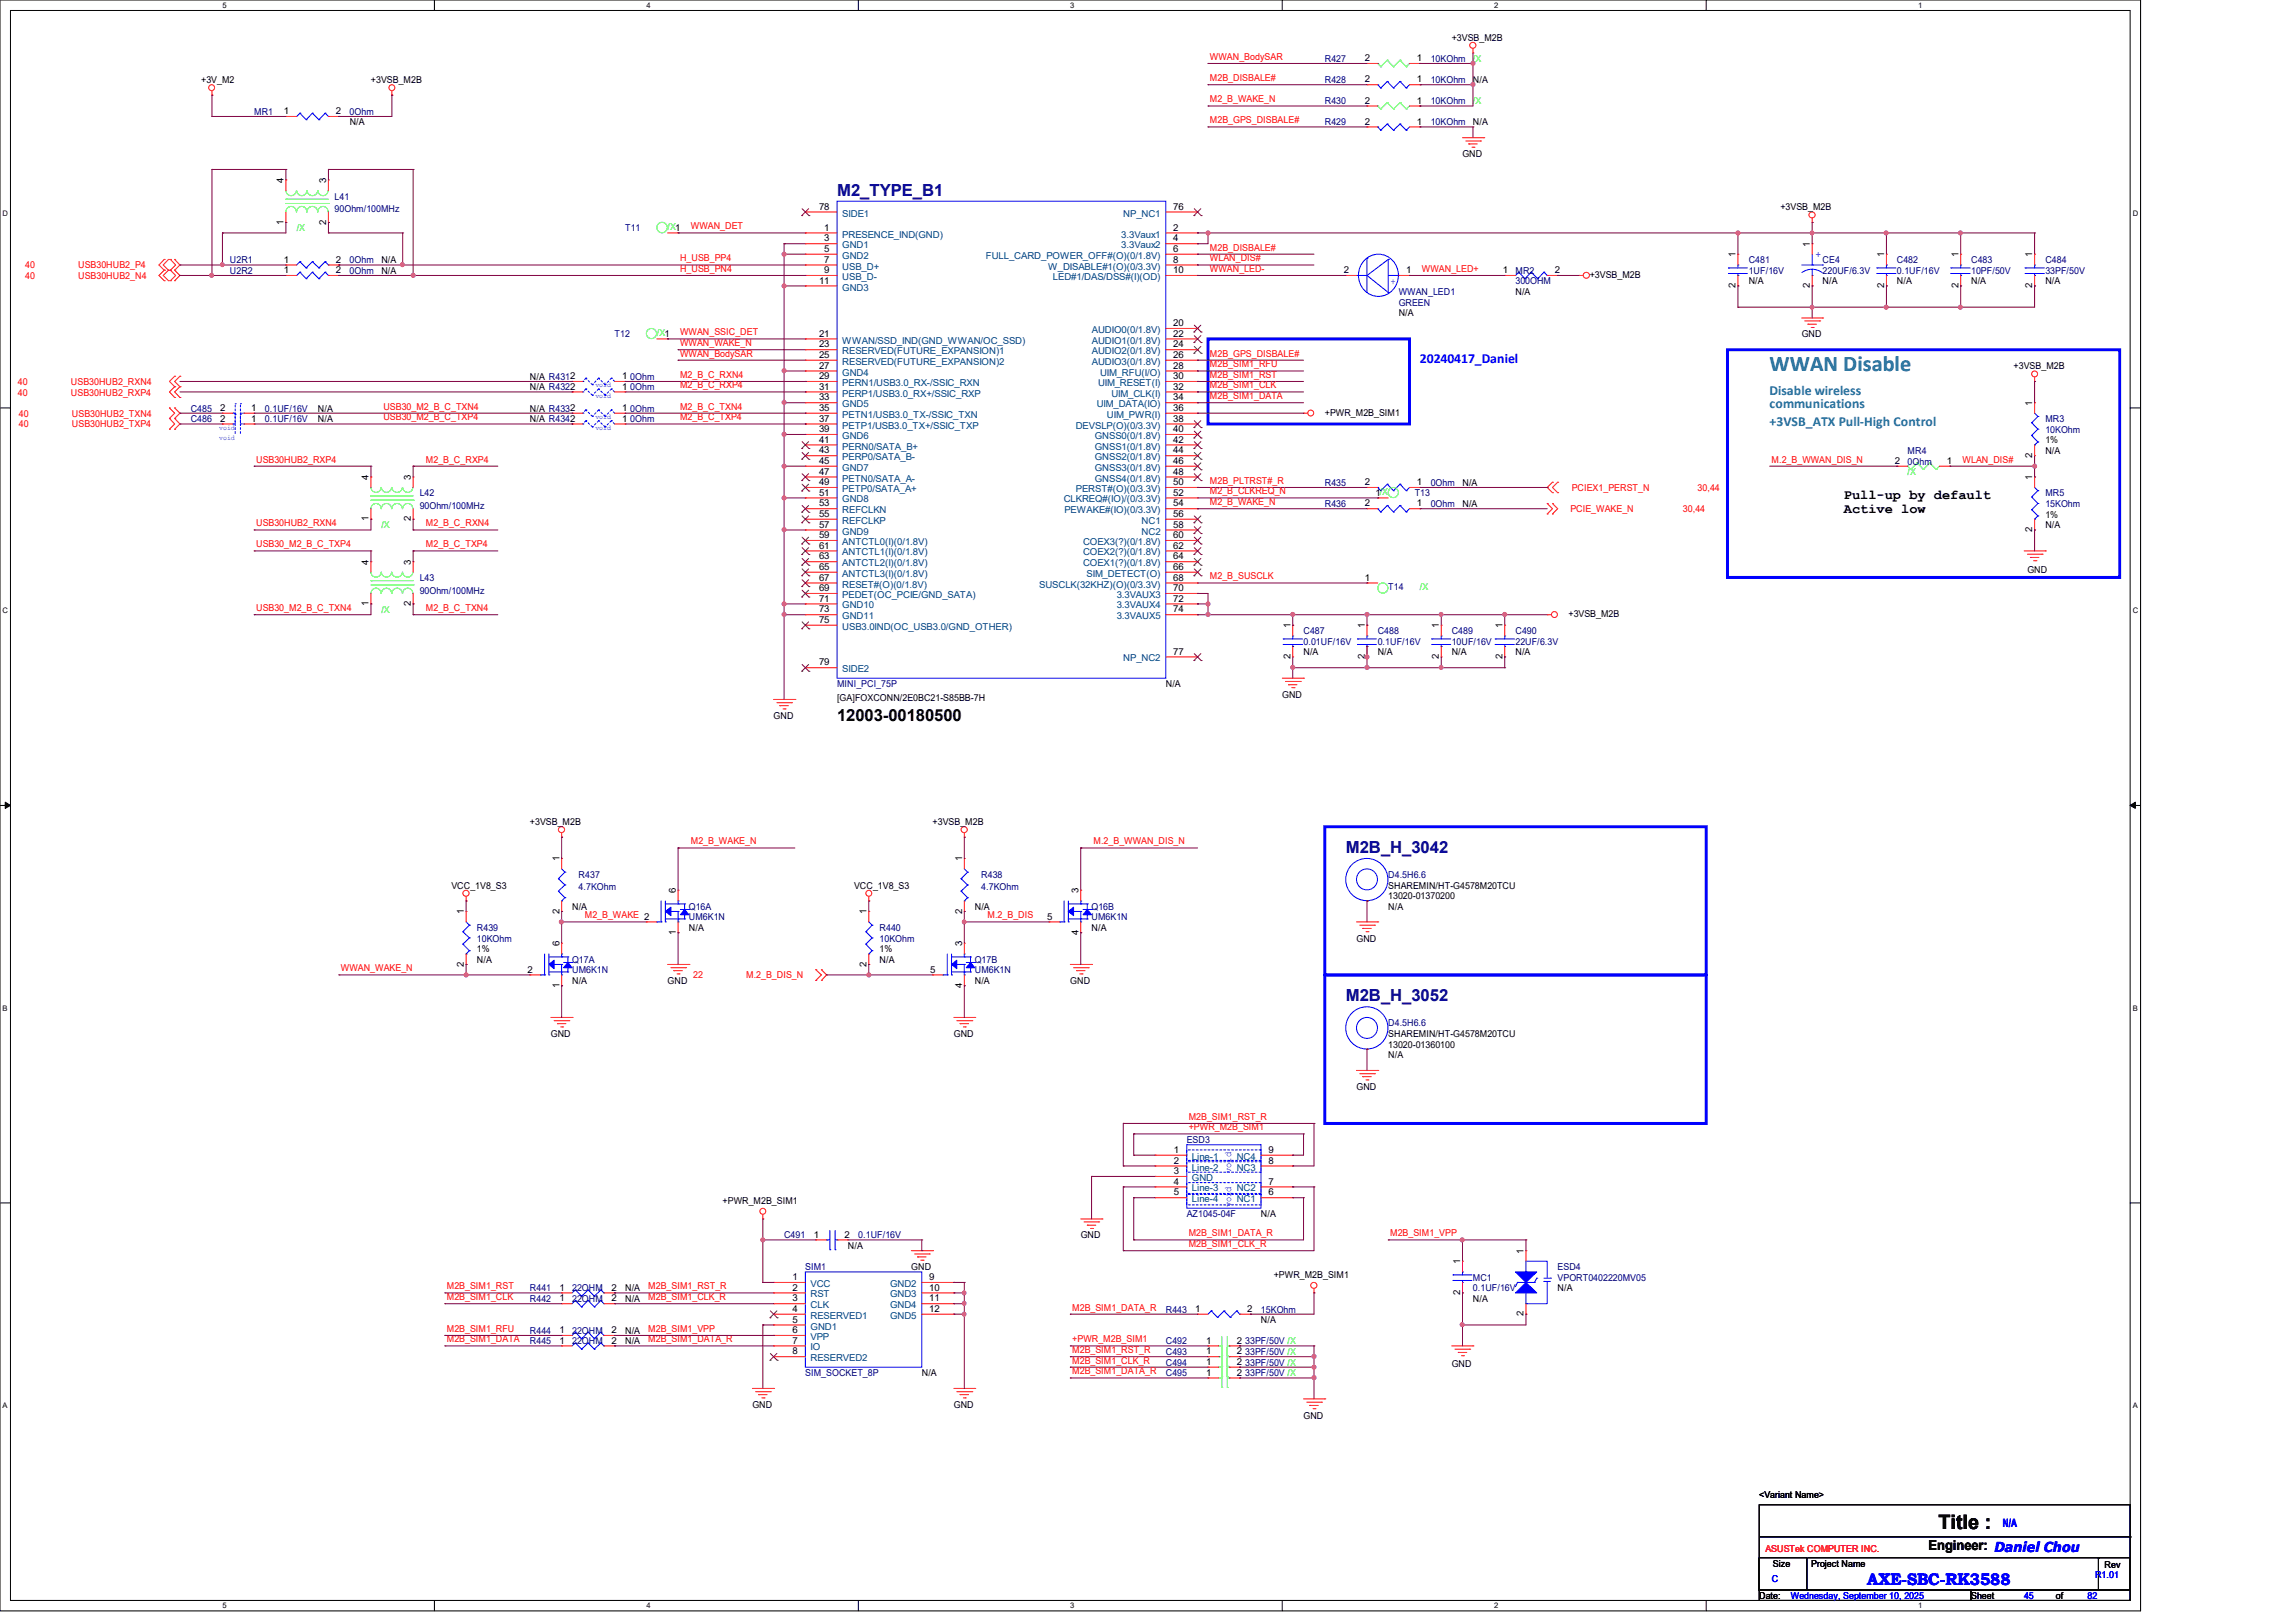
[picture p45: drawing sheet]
<svg xmlns="http://www.w3.org/2000/svg" width="297mm" height="210mm" viewBox="0 0 297 210" stroke-linecap="round" stroke-linejoin="round" font-family="sans-serif">
<defs><g id="words">
<text font-size="2.9" fill="#008080" x="229" y="48">WWAN Disable</text>
<text font-size="2.6" x="250.9" y="197.9">Title :</text>
<g font-size="2.2" fill="#000080">
<text x="108.3" y="25.3">M2_TYPE_B1</text>
<text x="174.2" y="110.4">M2B_H_3042</text>
<text x="174.2" y="129.6">M2B_H_3052</text>
</g>
<text font-size="2.2" x="108.3" y="93.3">12003-00180500</text>
<text font-size="2.2" fill="#00f" x="241.6" y="205.1">AXE-SBC-RK3588</text>
<text font-size="1.8" fill="#00f" x="183.8" y="46.9">20240417_Daniel</text>
<g font-size="1.8" fill="#0080c0">
<text x="229" y="51.1">Disable wireless</text>
<text x="229" y="52.8">communications</text>
<text x="229" y="55.2">+3VSB_ATX Pull-High Control</text>
</g>
<g font-size="1.8">
<text x="238.6" y="64.6">Pull-up by default</text>
<text x="238.6" y="66.4">Active low</text>
<text x="249.6" y="200.5">Engineer: Daniel Chou</text>
</g>
<text font-size="1.5" fill="#00f" x="259.2" y="197.5">N/A</text>
<g font-size="1.2">
<text x="187.9" y="5.2">+3VSB_M2B</text>
<text x="26" y="10.7">+3V_M2</text>
<text x="48" y="10.7">+3VSB_M2B</text>
<text x="176.7" y="7.9">2</text>
<text x="176.7" y="10.7">2</text>
<text x="183.4" y="7.9">1</text>
<text x="183.4" y="10.7">1</text>
<text x="190.6" y="10.7">N/A</text>
<text x="36.7" y="14.8">1</text>
<text x="43.5" y="14.8">2</text>
<text x="45.3" y="16.2">N/A</text>
<text x="176.7" y="13.4">2</text>
<text x="176.7" y="16.1">2</text>
<text x="183.4" y="13.4">1</text>
<text x="183.4" y="16.1">1</text>
<text x="190.6" y="16.2">N/A</text>
<text x="36.7" y="23.7" transform="rotate(-90 36.7 23.7)">4</text>
<text x="42.2" y="23.7" transform="rotate(-90 42.2 23.7)">3</text>
<text x="189.3" y="20.3">GND</text>
<text x="36.7" y="29.1" transform="rotate(-90 36.7 29.1)">1</text>
<text x="42.2" y="29.1" transform="rotate(-90 42.2 29.1)">2</text>
<text x="106" y="27.1">78</text>
<text x="106.7" y="29.8">1</text>
<text x="151.8" y="29.8">2</text>
<text x="151.8" y="27.1">76</text>
<text x="230.4" y="27.2">+3VSB_M2B</text>
<text x="36.7" y="34">1</text>
<text x="36.7" y="35.3">1</text>
<text x="43.5" y="34">2</text>
<text x="43.5" y="35.3">2</text>
<text x="49.4" y="34">N/A</text>
<text x="49.4" y="35.4">N/A</text>
<text x="106.7" y="35.3">9</text>
<text x="106.7" y="34">7</text>
<text x="106.7" y="32.6">5</text>
<text x="106.7" y="31.2">3</text>
<text x="151.8" y="35.3">10</text>
<text x="151.8" y="34">8</text>
<text x="151.8" y="32.6">6</text>
<text x="151.8" y="31.2">4</text>
<text x="173.9" y="35.3">2</text>
<text x="182" y="35.3">1</text>
<text x="194.5" y="35.3">1</text>
<text x="201.2" y="35.3">2</text>
<text x="205.7" y="36">+3VSB_M2B</text>
<text x="224.6" y="33.3" transform="rotate(-90 224.6 33.3)">1</text>
<text x="234.2" y="31.9" transform="rotate(-90 234.2 31.9)">1</text>
<text x="243.8" y="33.3" transform="rotate(-90 243.8 33.3)">1</text>
<text x="253.4" y="33.3" transform="rotate(-90 253.4 33.3)">1</text>
<text x="263" y="33.3" transform="rotate(-90 263 33.3)">1</text>
<text x="106" y="36.7">11</text>
<text x="181" y="40.9">N/A</text>
<text x="196.1" y="38.1">N/A</text>
<text x="224.6" y="37.3" transform="rotate(-90 224.6 37.3)">2</text>
<text x="226.3" y="36.8">N/A</text>
<text x="234.2" y="37.3" transform="rotate(-90 234.2 37.3)">2</text>
<text x="235.9" y="36.8">N/A</text>
<text x="243.8" y="37.3" transform="rotate(-90 243.8 37.3)">2</text>
<text x="245.5" y="36.8">N/A</text>
<text x="253.4" y="37.3" transform="rotate(-90 253.4 37.3)">2</text>
<text x="255.1" y="36.8">N/A</text>
<text x="263" y="37.3" transform="rotate(-90 263 37.3)">2</text>
<text x="264.7" y="36.8">N/A</text>
<text x="106" y="45">23</text>
<text x="106" y="43.6">21</text>
<text x="106" y="46.3">25</text>
<text x="106" y="47.7">27</text>
<text x="151.8" y="43.6">22</text>
<text x="151.8" y="42.2">20</text>
<text x="151.8" y="45">24</text>
<text x="151.8" y="46.3">26</text>
<text x="151.8" y="47.7">28</text>
<text x="233.2" y="43.6">GND</text>
<text x="260.6" y="47.8">+3VSB_M2B</text>
<text x="28.5" y="53.2">2</text>
<text x="32.5" y="53.2">1</text>
<text x="41.1" y="53.3">N/A</text>
<text x="68.6" y="49.1">N/A R4312</text>
<text x="68.6" y="50.5">N/A R4322</text>
<text x="68.6" y="53.3">N/A R4332</text>
<text x="80.5" y="49.1">1</text>
<text x="80.5" y="50.4">1</text>
<text x="80.5" y="53.2">1</text>
<text x="106" y="53.2">35</text>
<text x="106" y="51.8">33</text>
<text x="106" y="49.1">29</text>
<text x="106" y="50.4">31</text>
<text x="151.8" y="53.2">36</text>
<text x="151.8" y="51.8">34</text>
<text x="151.8" y="50.4">32</text>
<text x="151.8" y="49.1">30</text>
<text x="171.4" y="53.8">+PWR_M2B_SIM1</text>
<text x="263" y="52.5" transform="rotate(-90 263 52.5)">1</text>
<text x="28.5" y="54.6">2</text>
<text x="32.5" y="54.6">1</text>
<text x="41.1" y="54.6">N/A</text>
<text x="68.6" y="54.6">N/A R4342</text>
<text x="80.5" y="54.6">1</text>
<text x="106" y="58.7">43</text>
<text x="106" y="57.3">41</text>
<text x="106" y="55.9">39</text>
<text x="106" y="54.6">37</text>
<text x="151.8" y="58.7">44</text>
<text x="151.8" y="57.3">42</text>
<text x="151.8" y="55.9">40</text>
<text x="151.8" y="54.6">38</text>
<text x="263" y="59.2" transform="rotate(-90 263 59.2)">2</text>
<text x="264.7" y="57.4">1%</text>
<text x="264.7" y="58.7">N/A</text>
<text x="47.7" y="62.1" transform="rotate(-90 47.7 62.1)">4</text>
<text x="53.2" y="62.1" transform="rotate(-90 53.2 62.1)">3</text>
<text x="106" y="65.5">53</text>
<text x="106" y="64.1">51</text>
<text x="106" y="62.8">49</text>
<text x="106" y="61.4">47</text>
<text x="106" y="60">45</text>
<text x="151.8" y="65.5">54</text>
<text x="151.8" y="64.1">52</text>
<text x="151.8" y="62.8">50</text>
<text x="151.8" y="61.4">48</text>
<text x="151.8" y="60">46</text>
<text x="176.7" y="65.5">2</text>
<text x="176.7" y="62.8">2</text>
<text x="178" y="64.1">1/X</text>
<text x="183.4" y="65.5">1</text>
<text x="183.4" y="62.8">1</text>
<text x="189.3" y="65.6">N/A</text>
<text x="189.3" y="62.9">N/A</text>
<text x="245.2" y="60">2</text>
<text x="252" y="60">1</text>
<text x="263" y="62.1" transform="rotate(-90 263 62.1)">1</text>
<text x="47.7" y="67.5" transform="rotate(-90 47.7 67.5)">1</text>
<text x="53.2" y="67.5" transform="rotate(-90 53.2 67.5)">2</text>
<text x="106" y="71">61</text>
<text x="106" y="69.6">59</text>
<text x="106" y="68.3">57</text>
<text x="106" y="66.9">55</text>
<text x="151.8" y="71">62</text>
<text x="151.8" y="69.6">60</text>
<text x="151.8" y="68.3">58</text>
<text x="151.8" y="66.9">56</text>
<text x="263" y="68.8" transform="rotate(-90 263 68.8)">2</text>
<text x="264.7" y="67">1%</text>
<text x="264.7" y="68.3">N/A</text>
<text x="47.7" y="73.1" transform="rotate(-90 47.7 73.1)">4</text>
<text x="53.2" y="73.1" transform="rotate(-90 53.2 73.1)">3</text>
<text x="106" y="77.9">71</text>
<text x="106" y="76.5">69</text>
<text x="106" y="75.1">67</text>
<text x="106" y="73.7">65</text>
<text x="106" y="72.4">63</text>
<text x="151.8" y="77.9">72</text>
<text x="151.8" y="76.5">70</text>
<text x="151.8" y="75.1">68</text>
<text x="151.8" y="73.7">66</text>
<text x="151.8" y="72.4">64</text>
<text x="176.7" y="75.1">1</text>
<text x="262.4" y="74.1">GND</text>
<text x="47.7" y="78.4" transform="rotate(-90 47.7 78.4)">1</text>
<text x="53.2" y="78.4" transform="rotate(-90 53.2 78.4)">2</text>
<text x="106" y="80.6">75</text>
<text x="106" y="79.2">73</text>
<text x="151.8" y="79.2">74</text>
<text x="167" y="81.3" transform="rotate(-90 167 81.3)">1</text>
<text x="176.6" y="81.3" transform="rotate(-90 176.6 81.3)">1</text>
<text x="186.2" y="81.3" transform="rotate(-90 186.2 81.3)">1</text>
<text x="194.4" y="81.3" transform="rotate(-90 194.4 81.3)">1</text>
<text x="203" y="79.8">+3VSB_M2B</text>
<text x="106" y="86.1">79</text>
<text x="150.9" y="88.9">N/A</text>
<text x="151.8" y="84.7">77</text>
<text x="167" y="85.3" transform="rotate(-90 167 85.3)">2</text>
<text x="168.7" y="84.8">N/A</text>
<text x="176.6" y="85.3" transform="rotate(-90 176.6 85.3)">2</text>
<text x="178.3" y="84.8">N/A</text>
<text x="186.2" y="85.3" transform="rotate(-90 186.2 85.3)">2</text>
<text x="187.9" y="84.8">N/A</text>
<text x="194.4" y="85.3" transform="rotate(-90 194.4 85.3)">2</text>
<text x="196.1" y="84.8">N/A</text>
<text x="100.1" y="93">GND</text>
<text x="108.3" y="90.7">[GA]FOXCONN/2E0BC21-S85BB-7H</text>
<text x="165.9" y="90.3">GND</text>
<text x="68.6" y="106.7">+3VSB_M2B</text>
<text x="120.7" y="106.7">+3VSB_M2B</text>
<text x="72.4" y="111.5" transform="rotate(-90 72.4 111.5)">1</text>
<text x="124.5" y="111.5" transform="rotate(-90 124.5 111.5)">1</text>
<text x="58.4" y="115">VCC_1V8_S3</text>
<text x="60" y="118.3" transform="rotate(-90 60 118.3)">1</text>
<text x="72.4" y="118.2" transform="rotate(-90 72.4 118.2)">2</text>
<text x="74" y="117.7">N/A</text>
<text x="87.5" y="115.6" transform="rotate(-90 87.5 115.6)">6</text>
<text x="110.5" y="115">VCC_1V8_S3</text>
<text x="112.1" y="118.3" transform="rotate(-90 112.1 118.3)">1</text>
<text x="124.5" y="118.2" transform="rotate(-90 124.5 118.2)">2</text>
<text x="126.2" y="117.7">N/A</text>
<text x="135.5" y="119">5</text>
<text x="139.6" y="115.6" transform="rotate(-90 139.6 115.6)">3</text>
<text x="179.7" y="116.3">13020-01370200</text>
<text x="179.7" y="115">SHAREMIN/HT-G4578M20TCU</text>
<text x="179.7" y="117.7">N/A</text>
<text x="60" y="125.1" transform="rotate(-90 60 125.1)">2</text>
<text x="61.7" y="124.6">N/A</text>
<text x="61.7" y="123.2">1%</text>
<text x="68.3" y="125.9">2</text>
<text x="72.4" y="122.5" transform="rotate(-90 72.4 122.5)">6</text>
<text x="87.5" y="120.9" transform="rotate(-90 87.5 120.9)">1</text>
<text x="89.2" y="120.4">N/A</text>
<text x="112.1" y="125.1" transform="rotate(-90 112.1 125.1)">2</text>
<text x="113.8" y="124.6">N/A</text>
<text x="113.8" y="123.2">1%</text>
<text x="120.4" y="125.9">5</text>
<text x="124.5" y="122.5" transform="rotate(-90 124.5 122.5)">3</text>
<text x="139.6" y="120.9" transform="rotate(-90 139.6 120.9)">4</text>
<text x="141.3" y="120.4">N/A</text>
<text x="175.6" y="121.8">GND</text>
<text x="72.4" y="127.8" transform="rotate(-90 72.4 127.8)">1</text>
<text x="74" y="127.3">N/A</text>
<text x="86.4" y="127.3">GND</text>
<text x="124.5" y="127.8" transform="rotate(-90 124.5 127.8)">4</text>
<text x="126.2" y="127.3">N/A</text>
<text x="138.5" y="127.3">GND</text>
<text x="71.3" y="134.2">GND</text>
<text x="123.4" y="134.2">GND</text>
<text x="179.7" y="135.5">13020-01360100</text>
<text x="179.7" y="134.2">SHAREMIN/HT-G4578M20TCU</text>
<text x="179.7" y="136.9">N/A</text>
<text x="175.6" y="141">GND</text>
<text x="151.9" y="149.2">1</text>
<text x="164.2" y="149.2">9</text>
<text x="93.5" y="155.8">+PWR_M2B_SIM1</text>
<text x="151.9" y="150.6">2</text>
<text x="151.9" y="151.9">3</text>
<text x="151.9" y="153.3">4</text>
<text x="151.9" y="154.7">5</text>
<text x="164.2" y="150.6">8</text>
<text x="164.2" y="153.3">7</text>
<text x="164.2" y="154.7">6</text>
<text x="105.3" y="160.1">1</text>
<text x="109.3" y="160.1">2</text>
<text x="109.7" y="161.6">N/A</text>
<text x="139.9" y="160.2">GND</text>
<text x="163.2" y="157.5">N/A</text>
<text x="72.4" y="167">1</text>
<text x="79.1" y="167">2</text>
<text x="80.9" y="167.1">N/A</text>
<text x="102.6" y="165.6">1</text>
<text x="102.6" y="167">2</text>
<text x="117.9" y="164.3">GND</text>
<text x="120.3" y="165.6">9</text>
<text x="120.3" y="167">10</text>
<text x="164.8" y="165.4">+PWR_M2B_SIM1</text>
<text x="189" y="167.6" transform="rotate(-90 189 167.6)">2</text>
<text x="189" y="163.6" transform="rotate(-90 189 163.6)">1</text>
<text x="197.2" y="162.2" transform="rotate(-90 197.2 162.2)">1</text>
<text x="201.6" y="167.1">N/A</text>
<text x="72.4" y="168.4">1</text>
<text x="72.4" y="173.9">1</text>
<text x="72.4" y="172.5">1</text>
<text x="79.1" y="168.4">2</text>
<text x="79.1" y="173.9">2</text>
<text x="79.1" y="172.5">2</text>
<text x="80.9" y="168.4">N/A</text>
<text x="80.9" y="173.9">N/A</text>
<text x="80.9" y="172.6">N/A</text>
<text x="102.6" y="168.4">3</text>
<text x="102.6" y="169.8">4</text>
<text x="102.6" y="171.2">5</text>
<text x="102.6" y="172.5">6</text>
<text x="102.6" y="173.9">7</text>
<text x="120.3" y="168.4">11</text>
<text x="120.3" y="169.8">12</text>
<text x="154.7" y="169.8">1</text>
<text x="156.1" y="173.9">1</text>
<text x="160.1" y="173.9">2</text>
<text x="161.4" y="169.8">2</text>
<text x="163.2" y="171.2">N/A</text>
<text x="190.6" y="168.4">N/A</text>
<text x="197.2" y="170.3" transform="rotate(-90 197.2 170.3)">2</text>
<text x="102.6" y="175.3">8</text>
<text x="119.3" y="178.1">N/A</text>
<text x="156.1" y="175.3">1</text>
<text x="156.1" y="176.6">1</text>
<text x="156.1" y="178">1</text>
<text x="160.1" y="175.3">2</text>
<text x="160.1" y="176.6">2</text>
<text x="160.1" y="178">2</text>
<text x="187.9" y="177">GND</text>
<text x="97.4" y="182.2">GND</text>
<text x="123.4" y="182.2">GND</text>
<text x="168.7" y="183.6">GND</text>
<text x="227.7" y="193.8">&lt;Variant Name&gt;</text>
<text x="229.4" y="202.7">Size</text>
<text x="234.4" y="202.7">Project Name</text>
<text x="272.4" y="202.9">Rev</text>
<text x="227.7" y="206.9">Date:</text>
<text x="255.1" y="206.9">Sheet</text>
<text x="266.1" y="206.9">of</text>
</g>
<g font-size="1.2" fill="#f00">
<text x="156.6" y="7.7">WWAN_BodySAR</text>
<text x="156.6" y="10.5">M2B_DISBALE#</text>
<text x="156.6" y="16">M2B_GPS_DISBALE#</text>
<text x="156.6" y="13.3">M2_B_WAKE_N</text>
<text x="89.4" y="29.7">WWAN_DET</text>
<text x="3.3" y="34.7">40</text>
<text x="10.1" y="34.7">USB30HUB2_P4</text>
<text x="88" y="33.8">H_USB_PP4</text>
<text x="88" y="35.2">H_USB_PN4</text>
<text x="156.6" y="32.4">M2B_DISBALE#</text>
<text x="156.6" y="33.8">WLAN_DIS#</text>
<text x="156.6" y="35.2">WWAN_LED-</text>
<text x="184" y="35.2">WWAN_LED+</text>
<text x="3.3" y="36.1">40</text>
<text x="10.1" y="36.1">USB30HUB2_N4</text>
<text x="88" y="44.8">WWAN_WAKE_N</text>
<text x="88" y="43.4">WWAN_SSIC_DET</text>
<text x="88" y="46.1">WWAN_BodySAR</text>
<text x="156.6" y="46.1">M2B_GPS_DISBALE#</text>
<text x="156.6" y="47.5">M2B_SIM1_RFU</text>
<text x="2.3" y="49.8">40</text>
<text x="2.3" y="51.2">40</text>
<text x="2.5" y="53.9">40</text>
<text x="9.2" y="49.8">USB30HUB2_RXN4</text>
<text x="9.2" y="51.2">USB30HUB2_RXP4</text>
<text x="9.3" y="53.9">USB30HUB2_TXN4</text>
<text x="49.6" y="53">USB30_M2_B_C_TXN4</text>
<text x="88" y="48.9">M2_B_C_RXN4</text>
<text x="88" y="50.2">M2_B_C_RXP4</text>
<text x="88" y="53">M2_B_C_TXN4</text>
<text x="156.6" y="48.9">M2B_SIM1_RST</text>
<text x="156.6" y="51.6">M2B_SIM1_DATA</text>
<text x="156.6" y="50.2">M2B_SIM1_CLK</text>
<text x="2.5" y="55.3">40</text>
<text x="9.3" y="55.3">USB30HUB2_TXP4</text>
<text x="33.1" y="59.9">USB30HUB2_RXP4</text>
<text x="49.6" y="54.4">USB30_M2_B_C_TXP4</text>
<text x="55.1" y="59.9">M2_B_C_RXP4</text>
<text x="88" y="54.4">M2_B_C_TXP4</text>
<text x="229.3" y="59.9">M.2_B_WWAN_DIS_N</text>
<text x="254" y="59.9">WLAN_DIS#</text>
<text x="156.6" y="62.6">M2B_PLTRST#_R</text>
<text x="156.6" y="64">M2_B_CLKREQ_N</text>
<text x="156.6" y="65.4">M2_B_WAKE_N</text>
<text x="203.4" y="63.5">PCIEX1_PERST_N</text>
<text x="219.7" y="63.5">30,44</text>
<text x="33.1" y="70.8">USB30_M2_B_C_TXP4</text>
<text x="33.1" y="68.1">USB30HUB2_RXN4</text>
<text x="55.1" y="68.1">M2_B_C_RXN4</text>
<text x="55.1" y="70.8">M2_B_C_TXP4</text>
<text x="203.2" y="66.3">PCIE_WAKE_N</text>
<text x="217.8" y="66.3">30,44</text>
<text x="156.6" y="75">M2_B_SUSCLK</text>
<text x="33.1" y="79.1">USB30_M2_B_C_TXN4</text>
<text x="55.1" y="79.1">M2_B_C_TXN4</text>
<text x="89.4" y="109.3">M2_B_WAKE_N</text>
<text x="141.5" y="109.3">M.2_B_WWAN_DIS_N</text>
<text x="75.7" y="118.8">M2_B_WAKE 2</text>
<text x="127.8" y="118.8">M.2_B_DIS</text>
<text x="44.1" y="125.7">WWAN_WAKE_N</text>
<text x="89.7" y="126.6">22</text>
<text x="96.6" y="126.6">M.2_B_DIS_N</text>
<text x="153.8" y="146.3">+PWR_M2B_SIM1</text>
<text x="153.8" y="144.9">M2B_SIM1_RST_R</text>
<text x="153.8" y="161.4">M2B_SIM1_CLK_R</text>
<text x="153.8" y="160">M2B_SIM1_DATA_R</text>
<text x="179.9" y="160">M2B_SIM1_VPP</text>
<text x="57.8" y="166.8">M2B_SIM1_RST</text>
<text x="83.9" y="166.8">M2B_SIM1_RST_R</text>
<text x="57.8" y="168.2">M2B_SIM1_CLK</text>
<text x="57.8" y="173.7">M2B_SIM1_DATA</text>
<text x="57.8" y="172.3">M2B_SIM1_RFU</text>
<text x="83.9" y="168.2">M2B_SIM1_CLK_R</text>
<text x="83.9" y="173.7">M2B_SIM1_DATA_R</text>
<text x="83.9" y="172.3">M2B_SIM1_VPP</text>
<text x="138.8" y="169.6">M2B_SIM1_DATA_R</text>
<text x="138.8" y="173.7">+PWR_M2B_SIM1</text>
<text x="138.8" y="175.1">M2B_SIM1_RST_R</text>
<text x="138.8" y="176.4">M2B_SIM1_CLK_R</text>
<text x="138.8" y="177.8">M2B_SIM1_DATA_R</text>
<text x="228.5" y="200.8">ASUSTek COMPUTER INC.</text>
</g>
<g font-size="1.2" fill="#000080">
<text x="171.4" y="8">R427</text>
<text x="171.4" y="10.7">R428</text>
<text x="185.2" y="8">10KOhm</text>
<text x="185.2" y="10.7">10KOhm</text>
<text x="32.9" y="14.9">MR1</text>
<text x="45.3" y="14.9">0Ohm</text>
<text x="171.4" y="13.5">R430</text>
<text x="171.4" y="16.2">R429</text>
<text x="185.2" y="13.5">10KOhm</text>
<text x="185.2" y="16.2">10KOhm</text>
<text x="43.3" y="25.8">L41</text>
<text x="43.3" y="27.5">90Ohm/100MHz</text>
<text x="80.9" y="29.9">T11</text>
<text x="29.8" y="34">U2R1</text>
<text x="29.8" y="35.4">U2R2</text>
<text x="45.2" y="34">0Ohm</text>
<text x="45.2" y="35.4">0Ohm</text>
<text x="196.1" y="35.4">MR2</text>
<text x="226.3" y="34">C481</text>
<text x="226.3" y="35.4">1UF/16V</text>
<text x="235.9" y="34">CE4</text>
<text x="235.9" y="35.4">220UF/6.3V</text>
<text x="245.5" y="34">C482</text>
<text x="245.5" y="35.4">0.1UF/16V</text>
<text x="255.1" y="34">C483</text>
<text x="255.1" y="35.4">10PF/50V</text>
<text x="264.7" y="34">C484</text>
<text x="264.7" y="35.4">33PF/50V</text>
<text x="181" y="38.1">WWAN_LED1</text>
<text x="181" y="39.5">GREEN</text>
<text x="196.1" y="36.8">300OHM</text>
<text x="79.5" y="43.6">T12</text>
<text x="24.7" y="53.3">C485</text>
<text x="34.3" y="53.3">0.1UF/16V</text>
<text x="81.6" y="49.1">0Ohm</text>
<text x="81.6" y="50.5">0Ohm</text>
<text x="81.6" y="53.3">0Ohm</text>
<text x="24.7" y="54.6">C486</text>
<text x="34.3" y="54.6">0.1UF/16V</text>
<text x="81.6" y="54.6">0Ohm</text>
<text x="246.9" y="58.7">MR4</text>
<text x="264.7" y="54.6">MR3</text>
<text x="264.7" y="56">10KOhm</text>
<text x="54.3" y="64.2">L42</text>
<text x="54.3" y="65.9">90Ohm/100MHz</text>
<text x="171.4" y="65.6">R436</text>
<text x="171.4" y="62.9">R435</text>
<text x="183.1" y="64.2">T13</text>
<text x="185.2" y="65.6">0Ohm</text>
<text x="185.2" y="62.9">0Ohm</text>
<text x="246.9" y="60.1">0Ohm</text>
<text x="264.7" y="64.2">MR5</text>
<text x="264.7" y="65.6">15KOhm</text>
<text x="54.3" y="75.2">L43</text>
<text x="54.3" y="76.8">90Ohm/100MHz</text>
<text x="179.7" y="76.3">T14</text>
<text x="168.7" y="82">C487</text>
<text x="168.7" y="83.4">0.01UF/16V</text>
<text x="178.3" y="82">C488</text>
<text x="178.3" y="83.4">0.1UF/16V</text>
<text x="187.9" y="82">C489</text>
<text x="187.9" y="83.4">10UF/16V</text>
<text x="196.1" y="82">C490</text>
<text x="196.1" y="83.4">22UF/6.3V</text>
<text x="108.3" y="88.9">MINI_PCI_75P</text>
<text x="74.9" y="113.6">R437</text>
<text x="127" y="113.6">R438</text>
<text x="179.7" y="113.6">D4.5H6.6</text>
<text x="74.9" y="115.2">4.7KOhm</text>
<text x="89.2" y="117.7">Q16A</text>
<text x="89.2" y="119.1">UM6K1N</text>
<text x="127" y="115.2">4.7KOhm</text>
<text x="141.3" y="117.7">Q16B</text>
<text x="141.3" y="119.1">UM6K1N</text>
<text x="61.7" y="120.4">R439</text>
<text x="61.7" y="121.8">10KOhm</text>
<text x="74" y="124.6">Q17A</text>
<text x="74" y="125.9">UM6K1N</text>
<text x="113.8" y="120.4">R440</text>
<text x="113.8" y="121.8">10KOhm</text>
<text x="126.2" y="124.6">Q17B</text>
<text x="126.2" y="125.9">UM6K1N</text>
<text x="179.7" y="132.8">D4.5H6.6</text>
<text x="153.6" y="147.9">ESD3</text>
<text x="101.5" y="160.2">C491</text>
<text x="111.1" y="160.2">0.1UF/16V</text>
<text x="153.6" y="157.5">AZ1045-04F</text>
<text x="68.6" y="167.1">R441</text>
<text x="74" y="167.1">22OHM</text>
<text x="104.2" y="164.3">SIM1</text>
<text x="190.6" y="165.7">MC1</text>
<text x="190.6" y="167.1">0.1UF/16V</text>
<text x="201.6" y="164.3">ESD4</text>
<text x="201.6" y="165.7">VPORT0402220MV05</text>
<text x="68.6" y="168.4">R442</text>
<text x="68.6" y="173.9">R445</text>
<text x="68.6" y="172.6">R444</text>
<text x="74" y="168.4">22OHM</text>
<text x="74" y="173.9">22OHM</text>
<text x="74" y="172.6">22OHM</text>
<text x="150.9" y="173.9">C492</text>
<text x="150.9" y="169.8">R443</text>
<text x="161.2" y="173.9">33PF/50V /X</text>
<text x="163.2" y="169.8">15KOhm</text>
<text x="104.2" y="178.1">SIM_SOCKET_8P</text>
<text x="150.9" y="175.3">C493</text>
<text x="150.9" y="176.7">C494</text>
<text x="150.9" y="178.1">C495</text>
<text x="161.2" y="175.3">33PF/50V /X</text>
<text x="161.2" y="176.7">33PF/50V /X</text>
<text x="161.2" y="178.1">33PF/50V /X</text>
</g>
<g font-size="1.2" fill="#0f0">
<text x="190.6" y="8">/X</text>
<text x="190.6" y="13.5">/X</text>
<text x="38.4" y="29.9">/X</text>
<text x="86.4" y="29.8">/X1</text>
<text x="85" y="43.5">/X1</text>
<text x="246.9" y="61.5">/X</text>
<text x="49.4" y="68.3">/X</text>
<text x="183.8" y="76.3">/X</text>
<text x="49.4" y="79.3">/X</text>
</g>
<g font-size="1.2" fill="#004080">
<text x="109" y="28">SIDE1</text>
<text x="145.4" y="28">NP_NC1</text>
<text x="109" y="34.9">USB_D+</text>
<text x="109" y="33.5">GND2</text>
<text x="109" y="32.1">GND1</text>
<text x="109" y="30.7">PRESENCE_IND(GND)</text>
<text x="127.6" y="33.5">FULL_CARD_POWER_OFF#(O)(0/1.8V)</text>
<text x="135.6" y="34.9">W_DISABLE#1(O)(0/3.3V)</text>
<text x="145.1" y="32.1">3.3Vaux2</text>
<text x="145.1" y="30.7">3.3Vaux1</text>
<text x="109" y="37.6">GND3</text>
<text x="109" y="36.2">USB_D-</text>
<text x="136.3" y="36.2">LED#1/DAS/DSS#(I)(OD)</text>
<text x="109" y="45.8">RESERVED(FUTURE_EXPANSION)1</text>
<text x="109" y="44.4">WWAN/SSD_IND(GND_WWAN/OC_SSD)</text>
<text x="109" y="47.2">RESERVED(FUTURE_EXPANSION)2</text>
<text x="141.3" y="44.4">AUDIO1(0/1.8V)</text>
<text x="141.3" y="43.1">AUDIO0(0/1.8V)</text>
<text x="141.3" y="45.8">AUDIO2(0/1.8V)</text>
<text x="141.3" y="47.2">AUDIO3(0/1.8V)</text>
<text x="109" y="52.7">GND5</text>
<text x="109" y="48.6">GND4</text>
<text x="109" y="50">PERN1/USB3.0_RX-/SSIC_RXN</text>
<text x="109" y="51.3">PERP1/USB3.0_RX+/SSIC_RXP</text>
<text x="141.9" y="52.7">UIM_DATA(IO)</text>
<text x="142.1" y="50">UIM_RESET(I)</text>
<text x="142.4" y="48.6">UIM_RFU(I/O)</text>
<text x="143.8" y="51.3">UIM_CLK(I)</text>
<text x="109" y="59.6">PERP0/SATA_B-</text>
<text x="109" y="58.2">PERN0/SATA_B+</text>
<text x="109" y="56.8">GND6</text>
<text x="109" y="55.5">PETP1/USB3.0_TX+/SSIC_TXP</text>
<text x="109" y="54.1">PETN1/USB3.0_TX-/SSIC_TXN</text>
<text x="139.2" y="55.5">DEVSLP(O)(0/3.3V)</text>
<text x="141.7" y="59.6">GNSS2(0/1.8V)</text>
<text x="141.7" y="58.2">GNSS1(0/1.8V)</text>
<text x="141.7" y="56.8">GNSS0(0/1.8V)</text>
<text x="143.3" y="54.1">UIM_PWR(I)</text>
<text x="109" y="65">GND8</text>
<text x="109" y="63.7">PETP0/SATA_A+</text>
<text x="109" y="62.3">PETN0/SATA_A-</text>
<text x="109" y="60.9">GND7</text>
<text x="137.7" y="65">CLKREQ#(IO)/(0/3.3V)</text>
<text x="139.2" y="63.7">PERST#(O)(0/3.3V)</text>
<text x="141.7" y="62.3">GNSS4(0/1.8V)</text>
<text x="141.7" y="60.9">GNSS3(0/1.8V)</text>
<text x="109" y="71.9">ANTCTL1(I)(0/1.8V)</text>
<text x="109" y="70.5">ANTCTL0(I)(0/1.8V)</text>
<text x="109" y="69.2">GND9</text>
<text x="109" y="67.8">REFCLKP</text>
<text x="109" y="66.4">REFCLKN</text>
<text x="137.7" y="66.4">PEWAKE#(IO)(0/3.3V)</text>
<text x="140.2" y="71.9">COEX2(?)(0/1.8V)</text>
<text x="140.2" y="70.5">COEX3(?)(0/1.8V)</text>
<text x="147.7" y="69.2">NC2</text>
<text x="147.7" y="67.8">NC1</text>
<text x="109" y="77.4">PEDET(OC_PCIE/GND_SATA)</text>
<text x="109" y="76">RESET#(O)(0/1.8V)</text>
<text x="109" y="74.6">ANTCTL3(I)(0/1.8V)</text>
<text x="109" y="73.3">ANTCTL2(I)(0/1.8V)</text>
<text x="134.5" y="76">SUSCLK(32KHZ)(O)(0/3.3V)</text>
<text x="140.2" y="73.3">COEX1(?)(0/1.8V)</text>
<text x="140.6" y="74.6">SIM_DETECT(O)</text>
<text x="144.5" y="77.4">3.3VAUX3</text>
<text x="109" y="81.5">USB3.0IND(OC_USB3.0/GND_OTHER)</text>
<text x="109" y="80.1">GND11</text>
<text x="109" y="78.7">GND10</text>
<text x="144.5" y="80.1">3.3VAUX5</text>
<text x="144.5" y="78.7">3.3VAUX4</text>
<text x="109" y="87">SIDE2</text>
<text x="145.4" y="85.6">NP_NC2</text>
<text x="154.3" y="150.1">Line-1</text>
<text x="154.3" y="151.5">Line-2</text>
<text x="154.3" y="152.8">GND</text>
<text x="154.3" y="154.2">Line-3</text>
<text x="154.3" y="155.6">Line-4</text>
<text x="160.1" y="151.5">NC3</text>
<text x="160.1" y="154.2">NC2</text>
<text x="160.1" y="155.6">NC1</text>
<text x="160.1" y="150.1">NC4</text>
<text x="104.9" y="166.5">VCC</text>
<text x="104.9" y="167.9">RST</text>
<text x="115.2" y="166.5">GND2</text>
<text x="115.2" y="167.9">GND3</text>
<text x="104.9" y="169.3">CLK</text>
<text x="104.9" y="170.6">RESERVED1</text>
<text x="104.9" y="172">GND1</text>
<text x="104.9" y="173.4">VPP</text>
<text x="115.2" y="169.3">GND4</text>
<text x="115.2" y="170.6">GND5</text>
<text x="104.9" y="174.7">IO</text>
<text x="104.9" y="176.1">RESERVED2</text>
</g>
<g font-size="1.2" fill="#00f">
<text x="234.9" y="33.3">+</text>
<text x="180.6" y="36.2" transform="rotate(-180 180.6 36.2)">+</text>
<text x="159.3" y="151.8" transform="rotate(-90 159.3 151.8)">void</text>
<text x="159.3" y="156.2" transform="rotate(-90 159.3 156.2)">void</text>
<text x="229.3" y="204.7">C</text>
<text x="231.8" y="206.9">Wednesday, September 10, 2025</text>
<text x="262" y="206.9">45</text>
<text x="270.2" y="206.9">82</text>
<text x="271.1" y="204.3">R1.01</text>
</g>
<g font-size="1">
<text x="28.8" y="1">5</text>
<text x="83.7" y="1">4</text>
<text x="138.5" y="1">3</text>
<text x="193.4" y="1">2</text>
<text x="248.2" y="1">1</text>
<text x=".3" y="27.9">D</text>
<text x="276" y="27.9">D</text>
<text x=".3" y="79.4">C</text>
<text x="276" y="79.4">C</text>
<text x=".3" y="130.8">B</text>
<text x="276" y="130.8">B</text>
<text x=".3" y="182.2">A</text>
<text x="276" y="182.2">A</text>
<text x="28.8" y="208.1">5</text>
<text x="83.7" y="208.1">4</text>
<text x="138.5" y="208.1">3</text>
<text x="193.4" y="208.1">2</text>
<text x="248.2" y="208.1">1</text>
</g>
<g font-size=".9" fill="#00f">
<text x="77" y="50.1">void</text>
<text x="77" y="51.5">void</text>
<text x="28.4" y="57">void</text>
<text x="28.4" y="55.6">void</text>
<text x="77" y="55.6">void</text>
<text x="77" y="54.2">void</text>
</g>
</g></defs>
<path d="M0 0h277v208.4h-277zM1.4 1.4h274.3v205.7h-274.3z" fill="none" stroke="#000" stroke-width=".13"/>
<g fill="#fff">
<path d="M28.8 .1h.5v1.1h-.5z"/>
<path d="M28.8 207.2h.5v1.1h-.5z"/>
</g>
<path d="M56.2 0v1.4M56.2 207.1v1.3" fill="none" stroke="#000" stroke-width=".13"/>
<g fill="#fff">
<path d="M83.7 .1h.5v1.1h-.5z"/>
<path d="M83.7 207.2h.5v1.1h-.5z"/>
</g>
<path d="M111.1 0v1.4M111.1 207.1v1.3" fill="none" stroke="#000" stroke-width=".13"/>
<g fill="#fff">
<path d="M138.5 .1h.6v1.1h-.6z"/>
<path d="M138.5 207.2h.6v1.1h-.6z"/>
</g>
<path d="M165.9 0v1.4M165.9 207.1v1.3" fill="none" stroke="#000" stroke-width=".13"/>
<g fill="#fff">
<path d="M193.4 .1h.5v1.1h-.5z"/>
<path d="M193.4 207.2h.5v1.1h-.5z"/>
</g>
<path d="M220.8 0v1.4M220.8 207.1v1.3" fill="none" stroke="#000" stroke-width=".13"/>
<g fill="#fff">
<path d="M248.2 .1h.6v1.1h-.6z"/>
<path d="M248.2 207.2h.6v1.1h-.6z"/>
<path d="M.3 27.1h.8v1.1h-.8z"/>
<path d="M276 27.1h.7v1.1h-.7z"/>
<path d="M.3 78.5h.8v1.1h-.8z"/>
<path d="M276 78.5h.7v1.1h-.7z"/>
</g>
<path d="M0 52.8h1.4M275.7 52.8h1.3" fill="none" stroke="#000" stroke-width=".13"/>
<g fill="#fff">
<path d="M.3 129.9h.7v1.1h-.7z"/>
<path d="M276 129.9h.6v1.1h-.6z"/>
</g>
<path d="M0 104.2h1.4M275.7 104.2h1.3" fill="none" stroke="#000" stroke-width=".13"/>
<path d="M.7 103.8l.7 .4-.7 .4zM275.7 104.2l.7-.4v.8z" fill="#000" stroke="#000" stroke-width=".13"/>
<g fill="#fff">
<path d="M.3 181.4h.7v1.1h-.7z"/>
<path d="M276 181.4h.6v1.1h-.6z"/>
</g>
<path d="M0 155.7h1.4M275.7 155.7h1.3M227.7 194.7h48v11h-48zM227.7 198.9h48M275.7 198.9h.1M227.7 201.6h6.1v4.1h-6.1zM227.7 205.7h27.4v1.4h-27.4zM234 201.6h37.6M255.1 205.7h20.6v1.4h-20.6zM271.6 201.6h4.1v4.1h-4.1zM271.6 201.6h.1" fill="none" stroke="#000" stroke-width=".13"/>
<path d="M156.3 43.9h26.1v11h-26.1zM223.6 45.3h50.7v29.4h-50.7zM171.4 107h49.4v19.2h-49.4zM171.4 126.2h49.4v19.2h-49.4z" fill="none" stroke="#00f" stroke-width=".38"/>
<g fill="none" stroke="#f00" stroke-width=".13">
<path d="M27.4 12.3h.1M27.4 11.8v.5M37 15.1h.1M37 15.1h1.4M42.5 15.1h1.4M43.9 15.1h.1M50.7 12.3h.1M50.7 11.8v.5M176.9 13.7h.1M176.9 8.2h.1M176.9 16.4h.1M176.9 11h.1"/>
<path d="M176.9 13.7h1.4M176.9 8.2h1.4M176.9 16.4h1.4M176.9 11h1.4M182.4 13.7h1.4M182.4 8.2h1.4M182.4 16.4h1.4M182.4 11h1.4M183.8 13.7h.1M183.8 8.2h.1M183.8 16.4h.1M183.8 11h.1"/>
<path d="M189.3 17.8h2.7M189.7 18.2h1.9M190.1 18.6h.1M190.1 18.6h1.1M190.5 19h.3M190.6 6.9h.1M190.6 6.3v.6M190.8 19h.1M191.6 18.2h.1M192 17.8h.1M21.3 33.6h.1M21.3 35h.1"/>
<path d="M21.3 36.3h.1M21.3 33.6l-.7 .7 .7 .7M21.3 35l-.7 .6 .7 .7M21.8 35h.1M21.8 33.6h.1M21.8 36.3h.1M21.8 33.6l-.7 .7 .7 .7M21.8 35l-.7 .6 .7 .7M22.1 35h.1M22.1 33.6h.1M22.1 36.3h.1M22.1 33.6l.6 .7-.6 .7"/>
<path d="M22.1 35l.6 .6-.6 .7M22.6 33.6h.1M22.6 35h.1M22.6 36.3h.1M22.6 33.6l.7 .7-.7 .7M22.6 35l.7 .6-.7 .7M37 34.3h.1M37 35.6h.1M37 28.8h.1M37 23.3h.1M37 35.6h1.4M37 34.3h1.4"/>
<path d="M37 23.3v1.4M37 27.4v1.4M42.5 28.8h.1M42.5 23.3h.1M42.5 35.6h1.4M42.5 34.3h1.4M42.5 23.3v1.4M42.5 27.4v1.4M43.9 34.3h.1M43.9 35.6h.1M86.4 30.1h1.4M87.8 30.1h.1"/>
<path d="M104.2 37h.1M104.2 35.6h.1M104.2 34.3h.1M104.2 32.9h.1M104.2 31.5h.1M104.2 30.1h.1M104.2 27.4h.1M104.2 35.6h4.1M104.2 37h4.1M104.2 34.3h4.1M104.2 32.9h4.1M104.2 31.5h4.1"/>
<path d="M104.2 30.1h4.1M104.2 27.4h4.1M150.9 35.6h4.1M150.9 34.3h4.1M150.9 32.9h4.1M150.9 31.5h4.1M150.9 30.1h4.1M150.9 27.4h4.1M155 35.6h.1M155 34.3h.1M155 32.9h.1M155 31.5h.1"/>
<path d="M155 30.1h.1M155 27.4h.1M174.2 35.6h.1M174.2 35.6h1.4M181 35.6h1.4M182.4 35.6h.1M194.7 35.6h.1M194.7 35.6h1.4M200.2 35.6h1.4M201.6 35.6h.1M204.3 35.6h.1M204.3 35.6h.6"/>
<path d="M224.9 32.9h.1M224.9 37h.1M224.9 32.9v1.4M224.9 35.6v1.4M234.5 28.8h.1M234.5 31.5h.1M234.5 37h.1M234.5 28.2v.6M234.5 31.5v1.4M234.5 35.6v1.4M244.1 32.9h.1M244.1 37h.1"/>
<path d="M244.1 32.9v1.4M244.1 35.6v1.4M253.7 32.9h.1M253.7 37h.1M253.7 32.9v1.4M253.7 35.6v1.4M263.3 32.9h.1M263.3 37h.1M263.3 32.9v1.4M263.3 35.6v1.4M21.9 54.1h.1M21.9 52.8h.1"/>
<path d="M21.9 55.5h.1M21.9 52.8l.7 .7-.7 .6M21.9 54.1l.7 .8-.7 .6M22.6 50h.1M22.6 48.7h.1M22.6 51.4h.1M22.6 52.8h.1M22.6 54.1h.1M22.6 55.5h.1M22.6 48.7l-.7 .7 .7 .6M22.6 50l-.7 .7 .7 .7M22.6 52.8l.7 .7-.7 .6"/>
<path d="M22.6 54.1l.7 .8-.7 .6M23.3 50h.1M23.3 48.7h.1M23.3 51.4h.1M23.3 48.7l-.7 .7 .7 .6M23.3 50l-.7 .7 .7 .7M28.8 54.9h.1M28.8 53.5h.1M28.8 53.5h1.3M28.8 54.9h1.3M31.5 53.5h1.4M31.5 54.9h1.4"/>
<path d="M32.9 54.9h.1M32.9 53.5h.1M74 54.9h.1M74 49.4h.1M74 50.7h.1M74 53.5h.1M74 53.5h1.4M74 54.9h1.4M74 50.7h1.4M74 49.4h1.4M79.5 53.5h1.4M79.5 54.9h1.4"/>
<path d="M79.5 50.7h1.4M79.5 49.4h1.4M80.9 54.9h.1M80.9 49.4h.1M80.9 50.7h.1M80.9 53.5h.1M85 43.9h1.4M86.4 43.9h.1M104.2 59h.1M104.2 57.6h.1M104.2 56.2h.1M104.2 54.9h.1"/>
<path d="M104.2 53.5h.1M104.2 52.1h.1M104.2 45.3h.1M104.2 43.9h.1M104.2 46.6h.1M104.2 48h.1M104.2 49.4h.1M104.2 50.7h.1M104.2 53.5h4.1M104.2 54.9h4.1M104.2 59h4.1M104.2 57.6h4.1"/>
<path d="M104.2 56.2h4.1M104.2 52.1h4.1M104.2 45.3h4.1M104.2 43.9h4.1M104.2 50.7h4.1M104.2 46.6h4.1M104.2 48h4.1M104.2 49.4h4.1M150.9 53.5h4.1M150.9 54.9h4.1M150.9 59h4.1M150.9 57.6h4.1"/>
<path d="M150.9 56.2h4.1M150.9 52.1h4.1M150.9 45.3h4.1M150.9 43.9h4.1M150.9 50.7h4.1M150.9 42.5h4.1M150.9 46.6h4.1M150.9 48h4.1M150.9 49.4h4.1M155 59h.1M155 57.6h.1M155 56.2h.1"/>
<path d="M155 54.9h.1M155 53.5h.1M155 52.1h.1M155 50.7h.1M155 43.9h.1M155 42.5h.1M155 45.3h.1M155 46.6h.1M155 48h.1M155 49.4h.1M168.7 53.5h.1M168.7 53.5h.5"/>
<path d="M233.2 41.1h2.7M233.6 41.5h1.9M234 42h.1M234 42h1.1M234.4 42.4h.3M234.7 42.4h.1M235.5 41.5h.1M235.9 41.1h.1M263.3 49.4h.1M263.3 52.1h.1M263.3 59h.1M263.3 48.8v.6"/>
<path d="M263.3 52.1v1.4M263.3 57.6v1.4M48 67.2h.1M48 61.7h.1M48 78.1h.1M48 72.7h.1M48 61.7v1.4M48 65.8v1.4M48 72.7v1.3M48 76.8v1.3M53.5 67.2h.1M53.5 61.7h.1"/>
<path d="M53.5 78.1h.1M53.5 72.7h.1M53.5 61.7v1.4M53.5 65.8v1.4M53.5 72.7v1.3M53.5 76.8v1.3M104.2 79.5h.1M104.2 78.1h.1M104.2 76.8h.1M104.2 75.4h.1M104.2 74h.1M104.2 72.7h.1"/>
<path d="M104.2 71.3h.1M104.2 69.9h.1M104.2 68.6h.1M104.2 67.2h.1M104.2 65.8h.1M104.2 64.4h.1M104.2 63.1h.1M104.2 61.7h.1M104.2 60.3h.1M104.2 79.5h4.1M104.2 71.3h4.1M104.2 75.4h4.1"/>
<path d="M104.2 65.8h4.1M104.2 78.1h4.1M104.2 76.8h4.1M104.2 74h4.1M104.2 72.7h4.1M104.2 69.9h4.1M104.2 68.6h4.1M104.2 67.2h4.1M104.2 64.4h4.1M104.2 63.1h4.1M104.2 61.7h4.1M104.2 60.3h4.1"/>
<path d="M150.9 79.5h4.1M150.9 71.3h4.1M150.9 75.4h4.1M150.9 65.8h4.1M150.9 78.1h4.1M150.9 76.8h4.1M150.9 74h4.1M150.9 72.7h4.1M150.9 69.9h4.1M150.9 68.6h4.1M150.9 67.2h4.1M150.9 64.4h4.1"/>
<path d="M150.9 63.1h4.1M150.9 61.7h4.1M150.9 60.3h4.1M155 79.5h.1M155 78.1h.1M155 76.8h.1M155 75.4h.1M155 74h.1M155 72.7h.1M155 71.3h.1M155 69.9h.1M155 68.6h.1"/>
<path d="M155 67.2h.1M155 65.8h.1M155 64.4h.1M155 63.1h.1M155 61.7h.1M155 60.3h.1M176.9 75.4h.1M176.9 65.8h.1M176.9 63.1h.1M176.9 75.4h1.4M176.9 65.8h1.4M176.9 63.1h1.4"/>
<path d="M178.3 64.4h.1M178.3 64.4h1.4M182.4 65.8h1.4M182.4 63.1h1.4M183.8 65.8h.1M183.8 63.1h.1M200.2 79.5h.1M200.2 66.5h.1M200.2 65.2h.1M200.2 79.5h.6M200.2 65.2l.7 .6-.7 .7M200.9 66.5h.1"/>
<path d="M200.9 65.2h.1M200.9 63.8h.1M200.9 62.4h.1M200.9 65.2l.7 .6-.7 .7M200.9 62.4l-.7 .7 .7 .7M201.6 62.4h.1M201.6 63.8h.1M201.6 62.4l-.7 .7 .7 .7M245.5 60.3h.1M245.5 60.3h1.4M251 60.3h1.3M252.3 60.3h.1"/>
<path d="M262 71.3h2.7M262.4 71.7h1.9M262.8 72.1h.1M262.8 72.1h1.1M263.2 72.6h.3M263.3 61.7h.1M263.3 68.6h.1M263.3 61.7v1.4M263.3 67.2v1.4M263.5 72.6h.1M264.3 71.7h.1M264.7 71.3h.1"/>
<path d="M100.1 90.5h2.8M100.5 90.9h1.9M100.9 91.3h.1M100.9 91.3h1.1M101.3 91.7h.3M101.6 91.7h.1M102.4 90.9h.1M102.9 90.5h.1M104.2 80.9h.1M104.2 86.4h.1M104.2 80.9h4.1M104.2 86.4h4.1"/>
<path d="M150.9 85h4.1M155 85h.1M165.9 87.8h2.8M166.4 88.2h1.9M166.8 88.6h.1M166.8 88.6h1.1M167.2 89h.3M167.3 80.9h.1M167.3 85h.1M167.3 80.9v1.4M167.3 83.7v1.3M167.5 89h.1"/>
<path d="M168.3 88.2h.1M168.7 87.8h.1M176.9 80.9h.1M176.9 85h.1M176.9 80.9v1.4M176.9 83.7v1.3M186.5 80.9h.1M186.5 85h.1M186.5 80.9v1.4M186.5 83.7v1.3M194.7 80.9h.1M194.7 85h.1"/>
<path d="M194.7 80.9v1.4M194.7 83.7v1.3M60.3 116.6h.1M60.3 117.9h.1M60.3 116v.6M60.3 117.9v1.4M72.7 108.3h.1M72.7 111.1h.1M72.7 117.9h.1M72.7 107.8v.5M72.7 111.1v1.3M72.7 116.6v1.3"/>
<path d="M83.7 119.3h.1M83.7 119.3h1.3M87.8 115.2h.1M87.8 115.2v1.4M87.8 119.3v1.4M112.4 116.6h.1M112.4 117.9h.1M112.4 116v.6M112.4 117.9v1.4M124.8 108.3h.1M124.8 111.1h.1M124.8 117.9h.1"/>
<path d="M124.8 107.8v.5M124.8 111.1v1.3M124.8 116.6v1.3M135.8 119.3h.1M135.8 119.3h1.4M139.9 115.2h.1M139.9 115.2v1.4M139.9 119.3v1.4M175.6 119.3h2.7M176 119.7h1.9M176.9 116.6h.1M177.9 119.7h.1"/>
<path d="M178.3 119.3h.1M60.3 124.8h.1M60.3 123.4v1.4M68.6 126.2h.1M68.6 126.2h1.3M71.3 131.7h2.7M71.7 132.1h1.9M72.1 132.5h.1M72.1 132.5h1.1M72.6 132.9h.2M72.7 122h.1M72.7 127.6h.1"/>
<path d="M72.7 122v1.4M72.7 126.2v1.4M72.8 132.9h.1M73.6 132.1h.1M74 131.7h.1M86.4 124.8h2.8M86.8 125.2h1.9M87.2 125.6h.1M87.2 125.6h1.1M87.6 126h.3M87.8 120.7h.1M87.9 126h.1"/>
<path d="M88.7 125.2h.1M89.2 124.8h.1M105.6 125.5h.1M105.6 126.9h.1M105.6 125.5l.7 .7-.7 .7M106.3 126.9h.1M106.3 125.5h.1M106.3 125.5l.7 .7-.7 .7M112.4 124.8h.1M112.4 123.4v1.4M120.7 126.2h.1M120.7 126.2h1.3"/>
<path d="M123.4 131.7h2.8M123.8 132.1h2M124.2 132.5h.1M124.2 132.5h1.1M124.7 132.9h.2M124.8 122h.1M124.8 127.6h.1M124.8 122v1.4M124.8 126.2v1.4M124.9 132.9h.1M125.8 132.1h.1M126.2 131.7h.1"/>
<path d="M138.5 124.8h2.8M138.9 125.2h1.9M139.3 125.6h.1M139.3 125.6h1.1M139.7 126h.3M139.9 120.7h.1M140 126h.1M140.8 125.2h.1M141.3 124.8h.1M175.6 138.5h2.7M176 138.9h1.9M176.4 139.3h.1"/>
<path d="M176.4 120.1h.1M176.4 139.3h1.1M176.4 120.1h1.1M176.8 139.7h.2M176.8 120.6h.2M176.9 135.8h.1M177 139.7h.1M177 120.6h.1M177.9 138.9h.1M178.3 138.5h.1M98.7 157.7h.1M98.7 157.2v.5"/>
<path d="M139.9 157.7h2.7M140.3 158.1h1.9M140.7 158.5h.1M140.7 158.5h1.1M141.1 159h.3M141.4 159h.1M142.2 158.1h.1M142.6 157.7h.1M149.5 149.5h.1M149.5 150.9h.1M149.5 152.2h.1M149.5 153.6h.1"/>
<path d="M149.5 155h.1M149.5 149.5h4.1M149.5 150.9h4.1M149.5 152.2h4.1M149.5 153.6h4.1M149.5 155h4.1M163.2 149.5h4.1M163.2 150.9h4.1M163.2 153.6h4.1M163.2 155h4.1M167.3 150.9h.1M167.3 153.6h.1"/>
<path d="M167.3 155h.1M167.3 149.5h.1M72.7 167.3h.1M72.7 168.7h.1M72.7 174.2h.1M72.7 172.8h.1M72.7 174.2h1.3M72.7 167.3h1.3M72.7 168.7h1.3M72.7 172.8h1.3M78.1 174.2h1.4M78.1 167.3h1.4"/>
<path d="M78.1 168.7h1.4M78.1 172.8h1.4M79.5 167.3h.1M79.5 168.7h.1M79.5 174.2h.1M79.5 172.8h.1M97.4 179.7h2.7M100.1 179.7h.1M100.1 165.9h.1M100.1 167.3h.1M100.1 168.7h.1M100.1 170.1h.1"/>
<path d="M100.1 171.4h.1M100.1 172.8h.1M100.1 174.2h.1M100.1 175.6h.1M100.1 174.2h4.1M100.1 167.3h4.1M100.1 175.6h4.1M100.1 168.7h4.1M100.1 165.9h4.1M100.1 170.1h4.1M100.1 171.4h4.1M100.1 172.8h4.1"/>
<path d="M105.6 160.4h.1M105.6 160.4h1.4M108.3 160.4h1.4M109.7 160.4h.1M117.9 161.8h2.8M118.4 162.3h1.9M118.7 162.6h.1M118.7 162.6h1.1M119.2 163.1h.3M119.3 167.3h4.1M119.3 168.7h4.1M119.3 165.9h4.1"/>
<path d="M119.3 170.1h4.1M119.5 163.1h.1M120.3 162.3h.1M120.7 161.8h.1M123.4 165.9h.1M123.4 167.3h.1M123.4 168.7h.1M123.4 170.1h.1M123.4 179.7h2.8M126.2 179.7h.1M155 170.1h.1M155 170.1h1.3"/>
<path d="M156.3 174.2h.1M156.3 175.6h.1M156.3 176.9h.1M156.3 178.3h.1M156.3 174.2h1.4M156.3 175.6h1.4M156.3 176.9h1.4M156.3 178.3h1.4M159.1 174.2h1.3M159.1 175.6h1.3M159.1 176.9h1.3M159.1 178.3h1.3"/>
<path d="M160.4 174.2h.1M160.4 175.6h.1M160.4 176.9h.1M160.4 178.3h.1M160.4 170.1h1.4M161.8 170.1h.1M170.1 167.3h.1M170.1 166.8v.5M187.9 174.2h2.7M188.3 174.6h1.9M188.7 175h.1M188.7 175h1.1"/>
<path d="M189.1 175.4h.3M189.3 163.2h.1M189.3 167.3h.1M189.3 163.2v1.4M189.3 165.9v1.4M189.4 175.4h.1M190.2 174.6h.1M190.6 174.2h.1M197.5 161.8h.1M197.5 170.1h.1M197.5 161.8v1.4M197.5 168.7v1.4"/>
<path d="M97.8 180.1h1.9M98.2 180.5h.1M98.2 180.5h1.1M98.6 180.9h.3M98.9 180.9h.1M99.7 180.1h.1M123.8 180.1h2M124.2 180.5h.1M124.2 180.5h1.1M124.7 180.9h.2M124.9 180.9h.1M125.8 180.1h.1"/>
<path d="M168.7 181h2.7M169.1 181.4h1.9M169.5 181.9h.1M169.5 181.9h1.1M169.9 182.3h.3M170.2 182.3h.1M171 181.4h.1M171.4 181h.1"/>
<circle cx="27.4" cy="11.3" r=".38"/>
<circle cx="50.7" cy="11.3" r=".38"/>
<circle cx="190.6" cy="5.9" r=".39"/>
<circle cx="205.3" cy="35.6" r=".39"/>
<circle cx="234.5" cy="27.8" r=".39"/>
<circle cx="169.6" cy="53.4" r=".38"/>
<circle cx="263.3" cy="48.4" r=".38"/>
<circle cx="201.2" cy="79.5" r=".38"/>
<circle cx="60.3" cy="115.6" r=".39"/>
<circle cx="72.7" cy="107.4" r=".39"/>
<circle cx="112.4" cy="115.6" r=".38"/>
<circle cx="124.8" cy="107.4" r=".39"/>
<circle cx="98.7" cy="156.7" r=".38"/>
<circle cx="170" cy="166.3" r=".39"/>
</g>
<g fill="none" stroke="#00f" stroke-width=".13">
<path d="M38.8 14.6h.1M38.8 14.6l.8 .9M38.8 14.6l-.4 .5M39.6 15.5h.1M40.4 14.6h.1M40.4 14.6l.9 .9M40.4 14.6l-.8 .9M41.3 15.5h.1M42.1 14.6h.1M42.1 14.6l.4 .5M42.1 14.6l-.8 .9M42.5 15.1h.1"/>
<path d="M178.3 16.4h.1M178.3 11h.1M178.3 16.4l.4 .4M178.3 11l.4 .4M178.7 16.8h.1M178.7 11.4h.1M179.5 16h.1M179.5 10.5h.1M179.5 16l.8 .8M179.5 16l-.8 .8M179.5 10.5l.8 .9M179.5 10.5l-.8 .9"/>
<path d="M180.3 16.8h.1M180.3 11.4h.1M181.2 16h.1M181.2 10.5h.1M181.2 16l.8 .8M181.2 16l-.9 .8M181.2 10.5l.8 .9M181.2 10.5l-.9 .9M182 16.8h.1M182 11.4h.1M182.4 16.4l-.4 .4M182.4 11l-.4 .4"/>
<path d="M38.8 33.9h.1M38.8 35.2h.1M38.8 33.9l.8 .8M38.8 33.9l-.4 .4M38.8 35.2l.8 .9M38.8 35.2l-.4 .4M39.6 34.7h.1M39.6 36.1h.1M40.4 33.9h.1M40.4 35.2h.1M40.4 33.9l.9 .8M40.4 33.9l-.8 .8"/>
<path d="M40.4 35.2l.9 .9M40.4 35.2l-.8 .9M41.3 34.7h.1M41.3 36.1h.1M42.1 33.9h.1M42.1 35.2h.1M42.1 33.9l.4 .4M42.1 33.9l-.8 .8M42.1 35.2l.4 .4M42.1 35.2l-.8 .9M42.5 34.3h.1M42.5 35.6h.1"/>
<path d="M108.3 26h42.6v61.8h-42.6zM175.6 35.6h.1M175.6 35.6h1.3M176.8 33.5a2.63 2.63 0 0 1 3.3 .1 2.63 2.63 0 0 1 .6 3.2 2.56 2.56 0 0 1-2.9 1.5 2.56 2.56 0 0 1-2-2.7 2.79 2.79 0 0 1 1-2.1zM176.9 33.4h.1M176.9 33.4v4.4M176.9 35.6l2.8 2.2M179.7 33.6h.1M179.7 37.8h.1M179.7 33.6v4.2M179.7 33.6l-2.8 2M179.7 35.6h1.3"/>
<path d="M181 35.6h.1M196.6 35.2h.1M196.6 35.2l.8 .9M196.6 35.2l-.5 .4M197.4 36.1h.1M198.2 35.2h.1M198.2 35.2l.8 .9M198.2 35.2l-.8 .9M199 36.1h.1M199.8 35.2h.1M199.8 35.2l.4 .4M199.8 35.2l-.8 .9"/>
<path d="M200.2 35.6h.1M223.7 34.7h.1M223.7 35.4h.1M223.7 34.7h2.4M223.7 35.4h2.4M224.9 34.3h.1M224.9 35.6h.1M224.9 34.3v.4M224.9 35.4v.2M233.2 34.3h2.7M234.5 34.8a2.2 2.2 0 0 1 1.3 .5M234.5 34.8a2.18 2.18 0 0 0-1.3 .5"/>
<path d="M234.5 35.6h.1M234.5 34.3h.1M234.5 32.9v1.4M234.5 34.8v.8M235.9 34.3h.1M242.9 34.7h.1M242.9 35.4h.1M242.9 34.7h2.5M242.9 35.4h2.5M244.1 34.3h.1M244.1 35.6h.1M244.1 34.3v.4"/>
<path d="M244.1 35.4v.2M252.5 34.7h.1M252.5 35.4h.1M252.5 34.7h2.5M252.5 35.4h2.5M253.7 34.3h.1M253.7 35.6h.1M253.7 34.3v.4M253.7 35.4v.2M262.1 34.7h.1M262.1 35.4h.1M262.1 34.7h2.5"/>
<path d="M262.1 35.4h2.5M263.3 34.3h.1M263.3 35.6h.1M263.3 34.3v.4M263.3 35.4v.2M262.9 56.3h.1M262.9 54.7h.1M262.9 56.3l.8 .9M262.9 54.7l.8 .8M263.3 57.6h.1M263.3 53.5l.4 .4M263.7 57.2h.1"/>
<path d="M263.7 53.9h.1M263.7 55.5h.1M263.7 57.2l-.4 .4M263.7 55.5l-.8 .8M263.7 53.9l-.8 .8M178.3 65.8h.1M178.3 63.1h.1M178.3 65.8l.4 .5M178.3 63.1l.4 .4M178.7 66.3h.1M178.7 63.5h.1M179.5 65.4h.1"/>
<path d="M179.5 62.7h.1M179.5 65.4l.8 .9M179.5 65.4l-.8 .9M179.5 62.7l.8 .8M179.5 62.7l-.8 .8M180.3 66.3h.1M180.3 63.5h.1M181.2 65.4h.1M181.2 62.7h.1M181.2 65.4l.8 .9M181.2 65.4l-.9 .9M181.2 62.7l.8 .8"/>
<path d="M181.2 62.7l-.9 .8M182 66.3h.1M182 63.5h.1M182.4 65.8l-.4 .5M182.4 63.1l-.4 .4M262.9 66h.1M262.9 64.3h.1M262.9 66l.8 .8M262.9 64.3l.8 .9M263.3 67.2h.1M263.3 63.1l.4 .4M263.7 66.8h.1"/>
<path d="M263.7 63.5h.1M263.7 65.2h.1M263.7 66.8l-.4 .4M263.7 65.2l-.8 .8M263.7 63.5l-.8 .8M166.1 82.7h.1M166.1 83.4h.1M166.1 82.7h2.5M166.1 83.4h2.5M167.3 82.3h.1M167.3 83.7h.1M167.3 82.3v.4"/>
<path d="M167.3 83.4v.3M175.7 82.7h.1M175.7 83.4h.1M175.7 82.7h2.4M175.7 83.4h2.4M176.9 82.3h.1M176.9 83.7h.1M176.9 82.3v.4M176.9 83.4v.3M185.3 82.7h.1M185.3 83.4h.1M185.3 82.7h2.4"/>
<path d="M185.3 83.4h2.4M186.5 82.3h.1M186.5 83.7h.1M186.5 82.3v.4M186.5 83.4v.3M193.5 82.7h.1M193.5 83.4h.1M193.5 82.7h2.5M193.5 83.4h2.5M194.7 82.3h.1M194.7 83.7h.1M194.7 82.3v.4"/>
<path d="M194.7 83.4v.3M60.3 119.3l.4 .4M60.7 119.7h.1M60.7 119.7l-.8 .9M72.3 115.3h.1M72.3 113.7h.1M72.3 115.3l.8 .9M72.3 113.7l.8 .8M72.7 116.6h.1M72.7 112.4l.4 .5M73.1 116.2h.1M73.1 112.9h.1"/>
<path d="M73.1 114.5h.1M73.1 116.2l-.4 .4M73.1 114.5l-.8 .8M73.1 112.9l-.8 .8M85 119.3h.1M85 119.3h.6M85.6 119.3h.1M85.6 116.6v2.7M86.1 119.3h.1M86.1 116.6v2.7M86.1 117h2.5M86.1 118.9h2.5"/>
<path d="M86.8 117.9h1M87.8 117h.1M87.8 118.9h.1M87.8 117.9h.1M87.8 119.3h.1M87.8 116.6h.1M87.8 116.6v.4M87.8 117.9v1.4M88.1 117.7h1.1M88.6 118.9h.1M88.6 118.4h.1M88.6 117h.1"/>
<path d="M88.6 117.7h.1M88.6 117v.7M88.6 118.4v.5M89.2 117.7h.1M112.4 119.3l.5 .4M112.9 119.7h.1M112.9 119.7l-.8 .9M124.4 115.3h.1M124.4 113.7h.1M124.4 115.3l.8 .9M124.4 113.7l.8 .8M124.8 116.6h.1"/>
<path d="M124.8 112.4l.4 .5M125.2 116.2h.1M125.2 112.9h.1M125.2 114.5h.1M125.2 116.2l-.4 .4M125.2 114.5l-.8 .8M125.2 112.9l-.8 .8M137.2 119.3h.1M137.2 119.3h.5M137.7 119.3h.1M137.7 116.6v2.7M138.3 119.3h.1"/>
<path d="M138.3 117h2.4M138.3 118.9h2.4M138.3 116.6v2.7M138.9 117.9h1M139.9 117h.1M139.9 118.9h.1M139.9 117.9h.1M139.9 119.3h.1M139.9 116.6h.1M139.9 116.6v.4M139.9 117.9v1.4M140.2 117.7h1.1"/>
<path d="M140.7 118.9h.1M140.7 118.4h.1M140.7 117h.1M140.7 117.7h.1M140.7 117v.7M140.7 118.4v.5M141.3 117.7h.1M59.9 122.2h.1M59.9 120.6h.1M59.9 122.2l.8 .8M59.9 120.6l.8 .8M60.3 123.4h.1"/>
<path d="M60.7 123h.1M60.7 121.4h.1M60.7 123l-.4 .4M60.7 121.4l-.8 .8M69.9 126.2h.1M69.9 126.2h.6M70.5 126.2h.1M70.5 123.4v2.8M71 126.2h.1M71 123.4v2.8M71 123.8h2.5M71 125.8h2.5"/>
<path d="M71.7 124.8h1M72.7 123.8h.1M72.7 125.8h.1M72.7 124.8h.1M72.7 126.2h.1M72.7 123.4h.1M72.7 123.4v.4M72.7 124.8v1.4M72.9 124.5h1.1M73.5 125.8h.1M73.5 125.2h.1M73.5 123.8h.1"/>
<path d="M73.5 124.5h.1M73.5 123.8v.7M73.5 125.2v.6M74 124.5h.1M112.1 122.2h.1M112.1 120.6h.1M112.1 122.2l.8 .8M112.1 120.6l.8 .8M112.4 123.4h.1M112.9 123h.1M112.9 121.4h.1M112.9 123l-.5 .4"/>
<path d="M112.9 121.4l-.8 .8M122 126.2h.1M122 126.2h.6M122.6 126.2h.1M122.6 123.4v2.8M123.1 126.2h.1M123.1 123.8h2.5M123.1 125.8h2.5M123.1 123.4v2.8M123.8 124.8h1M124.8 123.8h.1M124.8 125.8h.1"/>
<path d="M124.8 124.8h.1M124.8 126.2h.1M124.8 123.4h.1M124.8 123.4v.4M124.8 124.8v1.4M125.1 124.5h1.1M125.6 125.8h.1M125.6 125.2h.1M125.6 123.8h.1M125.6 124.5h.1M125.6 123.8v.7M125.6 125.2v.6"/>
<path d="M126.2 124.5h.1M107.4 159.2v2.5M108.1 159.2v2.5M153.6 148.1h9.6v8.2h-9.6zM74.5 166.9h.1M74.5 168.3h.1M74.5 173.8h.1M74.5 172.4h.1M74.5 166.9l.8 .8M74.5 166.9l-.5 .4M74.5 168.3l.8 .8M74.5 168.3l-.5 .4"/>
<path d="M74.5 173.8l.8 .8M74.5 173.8l-.5 .4M74.5 172.4l.8 .8M74.5 172.4l-.5 .4M75.3 167.7h.1M75.3 169.1h.1M75.3 174.6h.1M75.3 173.2h.1M76.1 166.9h.1M76.1 168.3h.1M76.1 173.8h.1M76.1 172.4h.1"/>
<path d="M76.1 166.9l.8 .8M76.1 166.9l-.8 .8M76.1 168.3l.8 .8M76.1 168.3l-.8 .8M76.1 173.8l.8 .8M76.1 173.8l-.8 .8M76.1 172.4l.8 .8M76.1 172.4l-.8 .8M76.9 167.7h.1M76.9 169.1h.1M76.9 174.6h.1M76.9 173.2h.1"/>
<path d="M77.8 166.9h.1M77.8 168.3h.1M77.8 173.8h.1M77.8 172.4h.1M77.8 166.9l.3 .4M77.8 166.9l-.9 .8M77.8 168.3l.3 .4M77.8 168.3l-.9 .8M77.8 173.8l.3 .4M77.8 173.8l-.9 .8M77.8 172.4l.3 .4M77.8 172.4l-.9 .8"/>
<path d="M78.1 167.3h.1M78.1 168.7h.1M78.1 174.2h.1M78.1 172.8h.1M104.2 164.6h15.1v12.3h-15.1zM107 160.4h.1M107 160.4h.4M107.4 161.7h.1M108.1 161.7h.1M108.1 160.4h.2M108.3 160.4h.1M156.8 169.6h.1"/>
<path d="M156.8 169.6l.8 .9M156.8 169.6l-.5 .5M157.6 170.5h.1M158.4 169.6h.1M158.4 169.6l.8 .9M158.4 169.6l-.8 .9M159.2 170.5h.1M160.1 169.6h.1M160.1 169.6l.3 .5M160.1 169.6l-.9 .9M160.4 170.1h.1M188 165h.1"/>
<path d="M188 165.7h.1M188 165h2.5M188 165.7h2.5M189.3 164.6h.1M189.3 165.9h.1M189.3 164.6v.4M189.3 165.7v.2M196.4 165.9h.1M196.4 165.9h2.2M196.4 165.9l-.3 .6M197.5 164.6h.1M197.5 168.7h.1"/>
<path d="M197.5 164.6v-1.4h2.7v2.2M197.5 167.3v1.4M198.6 165.9h.1M198.9 165.4h.1M198.9 165.4l-.3 .5M199.8 165.8h.1M199.8 165.4h.9M199.8 165.8h.9M200.2 165.8v2.9h-2.7M200.7 165.4h.1"/>
<circle cx="176.9" cy="113.8" r="2.73"/>
<circle cx="176.9" cy="113.8" r="1.35"/>
<circle cx="176.9" cy="133" r="2.73"/>
<circle cx="176.9" cy="133" r="1.35"/>
</g>
<g fill="none" stroke="#00f" stroke-width=".13" stroke-dasharray=".3">
<path d="M30.1 54.9h.1M30.1 53.5h.1M30.4 56.1v-2.5M30.4 53.6h.1M30.4 54.9h-.3M30.4 54.7v-2.5M30.4 52.2h.1M30.4 53.5h-.3M31.1 56.1v-2.5M31.1 53.6h.1M31.1 54.9h.4M31.1 54.7v-2.5"/>
<path d="M31.1 52.2h.1M31.1 53.5h.4M31.5 54.9h.1M31.5 53.5h.1M75.4 54.9h.1M75.4 49.4h.1M75.4 50.7h.1M75.4 53.5h.1M75.8 54.4l-.4 .5M75.8 54.4h.1M75.8 48.9l-.4 .5M75.8 48.9h.1"/>
<path d="M75.8 50.3l-.4 .4M75.8 50.3h.1M75.8 53l-.4 .5M75.8 53h.1M76.7 55.2h.1M76.7 55.2l-.9-.8M76.7 49.8h.1M76.7 49.8l-.9-.9M76.7 51.1h.1M76.7 51.1l-.9-.8M76.7 53.9h.1M76.7 53.9l-.9-.9"/>
<path d="M77.5 54.4l-.8 .8M77.5 54.4h.1M77.5 48.9l-.8 .9M77.5 48.9h.1M77.5 50.3l-.8 .8M77.5 50.3h.1M77.5 53l-.8 .9M77.5 53h.1M78.3 55.2h.1M78.3 55.2l-.8-.8M78.3 49.8h.1M78.3 49.8l-.8-.9"/>
<path d="M78.3 51.1h.1M78.3 51.1l-.8-.8M78.3 53.9h.1M78.3 53.9l-.8-.9M79.1 54.4l-.8 .8M79.1 54.4h.1M79.1 48.9l-.8 .9M79.1 48.9h.1M79.1 50.3l-.8 .8M79.1 50.3h.1M79.1 53l-.8 .9M79.1 53h.1"/>
<path d="M79.5 54.9l-.4-.5M79.5 49.4l-.4-.5M79.5 50.7l-.4-.4M79.5 53.5l-.4-.5M153.6 148.8h9.6v1.4h-9.6zM153.6 150.3h9.6v1.4h-9.6zM153.6 153h9.6v1.4h-9.6zM153.6 154.6h9.6v1.3h-9.6z"/>
</g>
<g fill="none" stroke="#0f0" stroke-width=".13">
<path d="M178.3 13.7h.1M178.3 8.2h.1M178.3 13.7l.4 .4M178.3 8.2l.4 .4M178.7 14.1h.1M178.7 8.6h.1M179.5 13.3h.1M179.5 7.8h.1M179.5 13.3l.8 .8M179.5 13.3l-.8 .8M179.5 7.8l.8 .8M179.5 7.8l-.8 .8"/>
<path d="M180.3 14.1h.1M180.3 8.6h.1M181.2 13.3h.1M181.2 7.8h.1M181.2 13.3l.8 .8M181.2 13.3l-.9 .8M181.2 7.8l.8 .8M181.2 7.8l-.9 .8M182 14.1h.1M182 8.6h.1M182.4 13.7l-.4 .4M182.4 8.2l-.4 .4"/>
<path d="M37 25.8h.1M37 24.7a.68 .68 0 0 0 .7 .6 .68 .68 0 0 0 .7-.6M37 26.3h5.5M37 25.8h5.5M38.4 27.4a.68 .68 0 0 0-.7-.7 .68 .68 0 0 0-.7 .7M38.4 24.7a.66 .66 0 0 0 .7 .6 .66 .66 0 0 0 .6-.6M39.7 27.4a.66 .66 0 0 0-.6-.7 .66 .66 0 0 0-.7 .7M39.8 24.7a.68 .68 0 0 0 .6 .6 .68 .68 0 0 0 .7-.6M41.1 27.4a.68 .68 0 0 0-.7-.7 .68 .68 0 0 0-.6 .7M41.1 24.7a.66 .66 0 0 0 .7 .6 .66 .66 0 0 0 .7-.6M42.5 27.4a.66 .66 0 0 0-.7-.7 .66 .66 0 0 0-.6 .7M42.5 26.3h.1"/>
<path d="M248.1 59.9h.1M248.1 59.9l.8 .8M248.1 59.9l-.8 .8M249.8 59.9h.1M249.8 59.9l.8 .8M249.8 59.9l-.9 .8M48 65.8a.66 .66 0 0 1 .7-.6 .66 .66 0 0 1 .6 .6M48 64.2h.1M48 63.1a.66 .66 0 0 0 .7 .6 .66 .66 0 0 0 .6-.6M48 75.1h.1M48 74a.66 .66 0 0 0 .7 .7 .66 .66 0 0 0 .6-.7M48 64.7h5.5"/>
<path d="M48 64.2h5.5M48 75.7h5.5M48 75.1h5.5M49.3 76.8a.66 .66 0 0 0-.6-.7 .66 .66 0 0 0-.7 .7M49.4 65.8a.66 .66 0 0 1 .6-.6 .66 .66 0 0 1 .7 .6M49.4 63.1a.66 .66 0 0 0 .6 .6 .66 .66 0 0 0 .7-.6M49.4 74a.66 .66 0 0 0 .6 .7 .66 .66 0 0 0 .7-.7M50.7 76.8a.66 .66 0 0 0-.7-.7 .66 .66 0 0 0-.6 .7M50.7 65.8a.68 .68 0 0 1 .7-.6 .68 .68 0 0 1 .7 .6M50.7 63.1a.68 .68 0 0 0 .7 .6 .68 .68 0 0 0 .7-.6M50.7 74a.68 .68 0 0 0 .7 .7 .68 .68 0 0 0 .7-.7M52.1 76.8a.68 .68 0 0 0-.7-.7 .68 .68 0 0 0-.7 .7"/>
<path d="M52.1 65.8a.66 .66 0 0 1 .7-.6 .66 .66 0 0 1 .6 .6M52.1 63.1a.66 .66 0 0 0 .7 .6 .66 .66 0 0 0 .6-.6M52.1 74a.66 .66 0 0 0 .7 .7 .66 .66 0 0 0 .6-.7M53.4 76.8a.66 .66 0 0 0-.6-.7 .66 .66 0 0 0-.7 .7M53.5 64.7h.1M53.5 75.7h.1M246.9 60.3h.1M246.9 60.3l.4 .4M247.3 60.7h.1M248.9 60.7h.1M250.6 60.7h.1M251 60.3l-.4 .4"/>
<path d="M157.7 174.2h.1M157.7 175.6h.1M157.7 176.9h.1M157.7 178.3h.1M157.7 174.2h.4M157.7 175.6h.4M157.7 176.9h.4M157.7 178.3h.4M158.1 175.4h.1M158.1 176.8h.1M158.1 178.1h.1M158.1 179.5h.1"/>
<path d="M158.1 172.9v6.6M158.8 175.4h.1M158.8 176.8h.1M158.8 178.1h.1M158.8 179.5h.1M158.8 172.9v6.6M158.8 174.2h.3M158.8 175.6h.3M158.8 176.9h.3M158.8 178.3h.3M159.1 174.2h.1M159.1 175.6h.1"/>
<path d="M159.1 176.9h.1M159.1 178.3h.1"/>
<circle cx="85.7" cy="29.4" r=".68"/>
<circle cx="84.3" cy="43.2" r=".66"/>
<circle cx="179" cy="76.1" r=".66"/>
<circle cx="180.3" cy="63.7" r=".66"/>
</g>
<g fill="#00f" stroke="#00f" stroke-width=".13">
<path d="M196.1 164.6h2.8l-1.4 1.3z"/>
<path d="M197.5 165.9l1.4 1.4h-2.8z"/>
<path d="M71 124.8l.7-.6v1.1z" fill-rule="evenodd"/>
<path d="M73.5 124.5l.5 .7h-1.1z" fill-rule="evenodd"/>
<path d="M123.1 124.8l.7-.6v1.1z" fill-rule="evenodd"/>
<path d="M125.6 124.5l.6 .7h-1.1z" fill-rule="evenodd"/>
<path d="M86.1 117.9l.7-.5v1.1z" fill-rule="evenodd"/>
<path d="M88.6 117.7l.6 .7h-1.1z" fill-rule="evenodd"/>
<path d="M138.3 117.9l.6-.5v1.1z" fill-rule="evenodd"/>
<path d="M140.7 117.7l.6 .7h-1.1z" fill-rule="evenodd"/>
</g>
<g fill="none" stroke="#804000" stroke-width=".13">
<path d="M103.8 27.9h.1M103.8 27l.9 .9M104.6 27l-.8 .9M104.7 27.9h.1M154.5 27.9h.1M154.6 27l.8 .9M155.4 27l-.9 .9M155.4 27.9h.1M103.8 59.4h.1M103.8 58h.1M103.8 58.5l.9 .9M103.8 57.1l.9 .9"/>
<path d="M104.6 58.5l-.8 .9M104.6 57.1l-.8 .9M104.7 59.4h.1M104.7 58h.1M154.5 59.4h.1M154.5 58h.1M154.5 56.7h.1M154.5 55.3h.1M154.5 44.3h.1M154.5 43h.1M154.5 45.7h.1M154.6 59.9l.8 .9"/>
<path d="M154.6 58.5l.8 .9M154.6 57.1l.8 .9M154.6 55.8l.8 .9M154.6 54.4l.8 .9M154.6 43.4l.8 .9M154.6 42.1l.8 .9M154.6 44.8l.8 .9M155.4 59.9l-.9 .9M155.4 58.5l-.9 .9M155.4 57.1l-.9 .9M155.4 55.8l-.9 .9M155.4 54.4l-.9 .9"/>
<path d="M155.4 43.4l-.9 .9M155.4 42.1l-.9 .9M155.4 44.8l-.9 .9M155.4 59.4h.1M155.4 58h.1M155.4 56.7h.1M155.4 55.3h.1M155.4 44.3h.1M155.4 43h.1M155.4 45.7h.1M103.8 77.3h.1M103.8 75.9h.1"/>
<path d="M103.8 74.5h.1M103.8 73.2h.1M103.8 71.8h.1M103.8 70.4h.1M103.8 67.6h.1M103.8 66.3h.1M103.8 63.5h.1M103.8 62.2h.1M103.8 76.4l.9 .9M103.8 75l.9 .9M103.8 73.6l.9 .9M103.8 72.3l.9 .9"/>
<path d="M103.8 70.9l.9 .9M103.8 69.5l.9 .9M103.8 66.8l.9 .8M103.8 65.4l.9 .9M103.8 62.7l.9 .8M103.8 61.3l.9 .9M104.6 76.4l-.8 .9M104.6 75l-.8 .9M104.6 73.6l-.8 .9M104.6 72.3l-.8 .9M104.6 70.9l-.8 .9M104.6 69.5l-.8 .9"/>
<path d="M104.6 66.8l-.8 .8M104.6 65.4l-.8 .9M104.6 62.7l-.8 .8M104.6 61.3l-.8 .9M104.7 77.3h.1M104.7 75.9h.1M104.7 74.5h.1M104.7 73.2h.1M104.7 71.8h.1M104.7 70.4h.1M104.7 67.6h.1M104.7 66.3h.1"/>
<path d="M104.7 63.5h.1M104.7 62.2h.1M154.5 74.5h.1M154.5 73.2h.1M154.5 71.8h.1M154.5 70.4h.1M154.5 69h.1M154.5 67.6h.1M154.5 62.2h.1M154.5 60.8h.1M154.6 73.6l.8 .9M154.6 72.3l.8 .9"/>
<path d="M154.6 70.9l.8 .9M154.6 69.5l.8 .9M154.6 68.2l.8 .8M154.6 66.8l.8 .8M154.6 61.3l.8 .9M155.4 73.6l-.9 .9M155.4 72.3l-.9 .9M155.4 70.9l-.9 .9M155.4 69.5l-.9 .9M155.4 68.2l-.9 .8M155.4 66.8l-.9 .8M155.4 61.3l-.9 .9"/>
<path d="M155.4 74.5h.1M155.4 73.2h.1M155.4 71.8h.1M155.4 70.4h.1M155.4 69h.1M155.4 67.6h.1M155.4 62.2h.1M155.4 60.8h.1M103.8 81.4h.1M103.8 86.9h.1M103.8 80.5l.9 .9M103.8 86l.9 .9"/>
<path d="M104.6 80.5l-.8 .9M104.6 86l-.8 .9M104.7 81.4h.1M104.7 86.9h.1M154.5 85.5h.1M154.6 84.6l.8 .9M155.4 84.6l-.9 .9M155.4 85.5h.1M99.7 170.5h.1M99.7 176h.1M99.7 169.6l.9 .9M99.7 175.1l.9 .9"/>
<path d="M100.5 169.6l-.8 .9M100.5 175.1l-.8 .9M100.6 170.5h.1M100.6 176h.1"/>
</g>
<g fill="none" stroke="#800040" stroke-width=".13">
<path d="M27.4 12.3h.1M27.4 15.1h.1M27.4 12.3v2.8M27.4 15.1h9.6M43.9 15.1h.1M50.7 12.3h.1M50.7 12.3v2.8h-6.8M156.3 16.4h.1M156.3 8.2h.1M156.3 13.7h.1M156.3 11h.1M156.3 16.4h20.6"/>
<path d="M156.3 13.7h20.6M156.3 11h20.6M156.3 8.2h20.6M183.8 16.4h.1M183.8 13.7h.1M183.8 11h.1M183.8 8.2h.1M183.8 16.4h6.8M183.8 11h6.8M183.8 8.2h6.8M190.6 8.2h.1M190.6 16.4h.1"/>
<path d="M190.6 11h.1M190.6 6.9v6.8h-6.8M190.6 16.4v1.4M23.3 34.3h.1M23.3 35.6h.1M23.3 34.3h13.7M23.3 35.6h13.7M27.4 21.9h.1M27.4 35.6h.1M27.4 21.9v13.7M27.4 21.9h9.6M28.8 30.1h.1"/>
<path d="M28.8 34.3h.1M28.8 30.1v4.2M37 21.9h.1M37 28.8h.1M37 21.9v1.4M37 28.8v1.3h-8.2M42.5 21.9h.1M42.5 28.8h.1M42.5 30.1h.1M42.5 21.9h11M42.5 21.9v1.4M42.5 28.8v1.3"/>
<path d="M42.5 30.1h9.6M43.9 34.3h.1M43.9 35.6h.1M43.9 34.3h60.3M43.9 35.6h60.3M52.1 30.1h.1M52.1 34.3h.1M52.1 30.1v4.2M53.5 21.9h.1M53.5 35.6h.1M53.5 21.9v13.7M87.8 30.1h.1"/>
<path d="M87.8 30.1h16.4M101.5 31.5h.1M101.5 32.9h.1M101.5 37h.1M101.5 31.5v59M101.5 31.5h2.7M101.5 32.9h2.7M101.5 37h2.7M155 30.1h.1M155 31.5h.1M155 32.9h.1M155 34.3h.1"/>
<path d="M155 35.6h.1M155 30.1h108.3M155 32.9h15.1M155 34.3h15.1M155 35.6h19.2M156.3 30.1h.1M156.3 30.1v1.4h-1.3M182.4 35.6h.1M182.4 35.6h12.3M201.6 35.6h.1M201.6 35.6h2.7M224.9 30.1h.1"/>
<path d="M224.9 37h.1M224.9 39.8h.1M224.9 30.1v2.8M224.9 37v2.8M234.5 28.8h.1M234.5 30.1h.1M234.5 37h.1M234.5 39.8h.1M234.5 28.8v2.7M234.5 37v4.1M244.1 30.1h.1M244.1 37h.1"/>
<path d="M244.1 39.8h.1M244.1 30.1v2.8M244.1 37v2.8M253.7 30.1h.1M253.7 37h.1M253.7 39.8h.1M253.7 30.1v2.8M253.7 37v2.8M263.3 30.1h.1M263.3 37h.1M263.3 30.1v2.8M263.3 37v2.8h-38.4"/>
<path d="M23.3 54.9h.1M23.3 53.5h.1M23.3 53.5h5.5M23.3 54.9h5.5M23.3 49.4h50.7M23.3 50.7h50.7M32.9 53.5h41.1M32.9 54.9h41.1M74 53.5h.1M74 54.9h.1M74 49.4h.1M74 50.7h.1"/>
<path d="M80.9 53.5h23.3M80.9 54.9h23.3M80.9 49.4h23.3M80.9 50.7h23.3M86.4 43.9h.1M86.4 43.9h17.8M87.8 45.3h.1M87.8 46.6h.1M87.8 45.3h16.4M87.8 46.6h16.4M101.5 48h.1M101.5 52.1h.1"/>
<path d="M101.5 56.2h.1M101.5 48h2.7M101.5 52.1h2.7M101.5 56.2h2.7M104.2 49.4h.1M104.2 50.7h.1M104.2 53.5h.1M104.2 54.9h.1M155 46.6h.1M155 49.4h.1M155 52.1h.1M155 53.5h.1"/>
<path d="M155 50.7h.1M155 48h.1M155 46.6h13.7M155 48h13.7M155 52.1h13.7M155 53.5h13.7M155 49.4h13.7M155 50.7h13.7M263.3 49.4h.1M263.3 49.4v2.7M263.3 59v2.7M32.9 71.3h.1"/>
<path d="M32.9 79.5h.1M32.9 60.3h.1M32.9 68.6h.1M32.9 60.3h15.1M32.9 71.3h15.1M48 71.3h.1M48 78.1h.1M48 60.3h.1M48 67.2h.1M48 67.2v1.4h-15.1M48 78.1v1.4h-15.1M48 60.3v1.4"/>
<path d="M48 71.3v1.4M53.5 60.3h.1M53.5 68.6h.1M53.5 71.3h.1M53.5 79.5h.1M53.5 78.1h.1M53.5 67.2h.1M53.5 60.3v1.4M53.5 67.2v1.4M53.5 71.3v1.4M53.5 78.1v1.4M53.5 60.3h10.9"/>
<path d="M53.5 68.6h10.9M53.5 79.5h10.9M53.5 71.3h10.9M101.5 60.3h.1M101.5 64.4h.1M101.5 68.6h.1M101.5 78.1h.1M101.5 79.5h.1M101.5 60.3h2.7M101.5 64.4h2.7M101.5 68.6h2.7M101.5 78.1h2.7"/>
<path d="M101.5 79.5h2.7M155 76.8h.1M155 78.1h.1M155 79.5h.1M155 63.1h.1M155 65.8h.1M155 76.8h1.3v2.7M155 64.4h23.3M155 78.1h1.3M155 79.5h45.2M155 63.1h21.9M155 65.8h21.9"/>
<path d="M155 75.4h21.9M156.3 78.1h.1M156.3 79.5h.1M167.3 79.5h.1M167.3 79.5v1.4M176.9 75.4h.1M176.9 79.5h.1M176.9 79.5v1.4M178.3 64.4h.1M183.8 65.8h.1M183.8 63.1h16.4M183.8 65.8h16.4"/>
<path d="M186.5 79.5h.1M186.5 79.5v1.4M194.7 79.5h.1M194.7 79.5v1.4M200.2 63.1h.1M229 60.3h16.5M245.5 60.3h.1M252.3 60.3h.1M252.3 60.3h11M263.3 60.3h.1M263.3 61.7h.1M263.3 68.6h.1"/>
<path d="M263.3 68.6v2.7M167.3 86.4h.1M167.3 80.9h.1M167.3 86.4h27.4M167.3 85v2.8M176.9 80.9h.1M176.9 83.7h.1M176.9 86.4h.1M176.9 83.7v2.7M186.5 86.4h.1M186.5 85v1.4M194.7 85h.1"/>
<path d="M194.7 86.4h.1M194.7 85v1.4M60.3 116.6h.1M60.3 116.6v1.3M72.7 108.3h.1M72.7 117.9h.1M72.7 119.3h.1M72.7 119.3h11M72.7 108.3v2.8M72.7 117.9v4.1M87.8 109.7h.1M87.8 109.7h15.1"/>
<path d="M87.8 109.7v5.5M112.4 116.6h.1M112.4 116.6v1.3M124.8 108.3h.1M124.8 117.9h.1M124.8 119.3h.1M124.8 108.3v2.8M124.8 117.9v4.1M124.8 119.3h11M139.9 109.7h.1M139.9 109.7h15.1M139.9 109.7v5.5"/>
<path d="M176.9 116.6h.1M176.9 116.6v2.7M43.9 126.2h.1M43.9 126.2h24.7M60.3 124.8h.1M60.3 126.2h.1M60.3 124.8v1.4M72.7 127.6h.1M72.7 127.6v4.1M87.8 120.7h.1M87.8 120.7v4.1M107 126.2h.1"/>
<path d="M107 126.2h13.7M112.4 126.2h.1M112.4 124.8h.1M112.4 124.8v1.4M124.8 127.6h.1M124.8 127.6v4.1M139.9 120.7h.1M139.9 120.7v4.1M176.9 135.8h.1M176.9 135.8v2.7M98.7 157.7h.1M98.7 157.7v8.2"/>
<path d="M141.3 152.2h.1M141.3 152.2h8.2M141.3 152.2v5.5M145.4 145.4h.1M145.4 150.9h.1M145.4 153.6h.1M145.4 145.4v5.5M145.4 153.6v8.2M145.4 150.9h4.1M145.4 153.6h4.1M145.4 145.4h24.7M146.7 146.7h.1"/>
<path d="M146.7 149.5h.1M146.7 155h.1M146.7 146.7h22M146.7 146.7v2.8M146.7 155v5.4M146.7 149.5h2.8M146.7 155h2.8M167.3 149.5h.1M167.3 150.9h.1M167.3 153.6h.1M167.3 155h.1M167.3 153.6h2.8"/>
<path d="M167.3 155h1.4M168.7 146.7h.1M168.7 155h.1M168.7 155v5.4h-22M168.7 146.7v2.8h-1.4M170.1 145.4h.1M170.1 153.6h.1M170.1 145.4v5.5h-2.8M170.1 153.6v8.2h-24.7M57.6 167.3h.1M57.6 168.7h.1M57.6 174.2h.1"/>
<path d="M57.6 172.8h.1M57.6 168.7h15.1M57.6 167.3h15.1M57.6 174.2h15.1M57.6 172.8h15.1M79.5 167.3h.1M79.5 168.7h.1M79.5 174.2h.1M79.5 168.7h20.6M79.5 167.3h20.6M79.5 174.2h20.6M79.5 172.8h20.6"/>
<path d="M98.7 171.4h.1M98.7 160.4h.1M98.7 165.9h.1M98.7 165.9h1.4M98.7 171.4v8.3M98.7 171.4h1.4M98.7 160.4h6.9M100.1 172.8h.1M109.7 160.4h9.6M119.3 160.4h.1M119.3 161.8h.1M119.3 160.4v1.4"/>
<path d="M123.4 165.9h.1M123.4 168.7h.1M123.4 167.3h.1M123.4 170.1h.1M123.4 165.9h1.4M123.4 168.7h1.4M123.4 167.3h1.4M123.4 170.1h1.4M124.8 165.9h.1M124.8 168.7h.1M124.8 167.3h.1M124.8 170.1h.1"/>
<path d="M124.8 165.9v13.8M138.5 170.1h.1M138.5 174.2h.1M138.5 175.6h.1M138.5 176.9h.1M138.5 178.3h.1M138.5 170.1h16.5M138.5 174.2h17.8M138.5 175.6h17.8M138.5 176.9h17.8M138.5 178.3h17.8M145.4 161.8h.1"/>
<path d="M146.7 160.4h.1M160.4 174.2h.1M160.4 175.6h.1M160.4 176.9h.1M160.4 178.3h.1M160.4 174.2h9.7M160.4 175.6h9.7M160.4 176.9h9.7M160.4 178.3h9.7M161.8 170.1h.1M170.1 167.3h.1M170.1 174.2h.1"/>
<path d="M170.1 175.6h.1M170.1 176.9h.1M170.1 178.3h.1M170.1 167.3v2.8h-8.3M170.1 174.2v6.8M179.7 160.4h.1M179.7 160.4h17.8M189.3 160.4h.1M189.3 167.3h.1M189.3 171.4h.1M189.3 160.4v2.8M189.3 167.3v6.9"/>
<path d="M197.5 160.4h.1M197.5 170.1h.1M197.5 170.1v1.3h-8.2M197.5 160.4v1.4"/>
</g>
<g fill="#f0f" stroke="#f0f" stroke-width=".13">
<circle cx="190.6" cy="8.2" r=".25"/>
<circle cx="224.9" cy="30.1" r=".25"/>
<circle cx="156.3" cy="30.1" r=".25"/>
<circle cx="244.1" cy="30.1" r=".25"/>
<circle cx="234.5" cy="30.1" r=".24"/>
<circle cx="253.7" cy="30.1" r=".25"/>
<circle cx="101.5" cy="32.9" r=".25"/>
<circle cx="28.8" cy="34.2" r=".24"/>
<circle cx="52.1" cy="34.2" r=".25"/>
<circle cx="27.4" cy="35.6" r=".25"/>
<circle cx="53.5" cy="35.6" r=".25"/>
<circle cx="101.5" cy="48" r=".25"/>
<circle cx="101.5" cy="37" r=".25"/>
<circle cx="244.1" cy="39.8" r=".25"/>
<circle cx="234.5" cy="39.7" r=".24"/>
<circle cx="253.7" cy="39.8" r=".25"/>
<circle cx="101.5" cy="56.2" r=".25"/>
<circle cx="101.5" cy="52.1" r=".25"/>
<circle cx="101.5" cy="60.3" r=".25"/>
<circle cx="101.5" cy="68.5" r=".25"/>
<circle cx="101.5" cy="64.4" r=".25"/>
<circle cx="101.5" cy="79.5" r=".25"/>
<circle cx="101.5" cy="78.1" r=".25"/>
<circle cx="263.3" cy="60.3" r=".25"/>
<circle cx="190.6" cy="10.9" r=".25"/>
<circle cx="124.8" cy="119.3" r=".24"/>
<circle cx="112.4" cy="126.2" r=".25"/>
<circle cx="156.3" cy="78.1" r=".25"/>
<circle cx="156.3" cy="79.5" r=".25"/>
<circle cx="167.3" cy="86.4" r=".25"/>
<circle cx="176.9" cy="86.4" r=".25"/>
<circle cx="167.3" cy="79.5" r=".25"/>
<circle cx="176.9" cy="79.5" r=".25"/>
<circle cx="176.9" cy="85" r=".25"/>
<circle cx="186.5" cy="86.3" r=".24"/>
<circle cx="186.5" cy="79.5" r=".24"/>
<circle cx="194.7" cy="79.5" r=".25"/>
<circle cx="124.8" cy="168.6" r=".24"/>
<circle cx="124.8" cy="167.3" r=".24"/>
<circle cx="124.8" cy="170" r=".24"/>
<circle cx="98.7" cy="160.4" r=".25"/>
<circle cx="170.1" cy="175.5" r=".25"/>
<circle cx="170.1" cy="176.9" r=".25"/>
<circle cx="170.1" cy="178.3" r=".25"/>
<circle cx="189.2" cy="160.4" r=".25"/>
<circle cx="189.2" cy="171.4" r=".25"/>
<circle cx="72.6" cy="119.3" r=".25"/>
<circle cx="60.3" cy="126.2" r=".25"/>
</g>
<use href="#words"/>
</svg>
